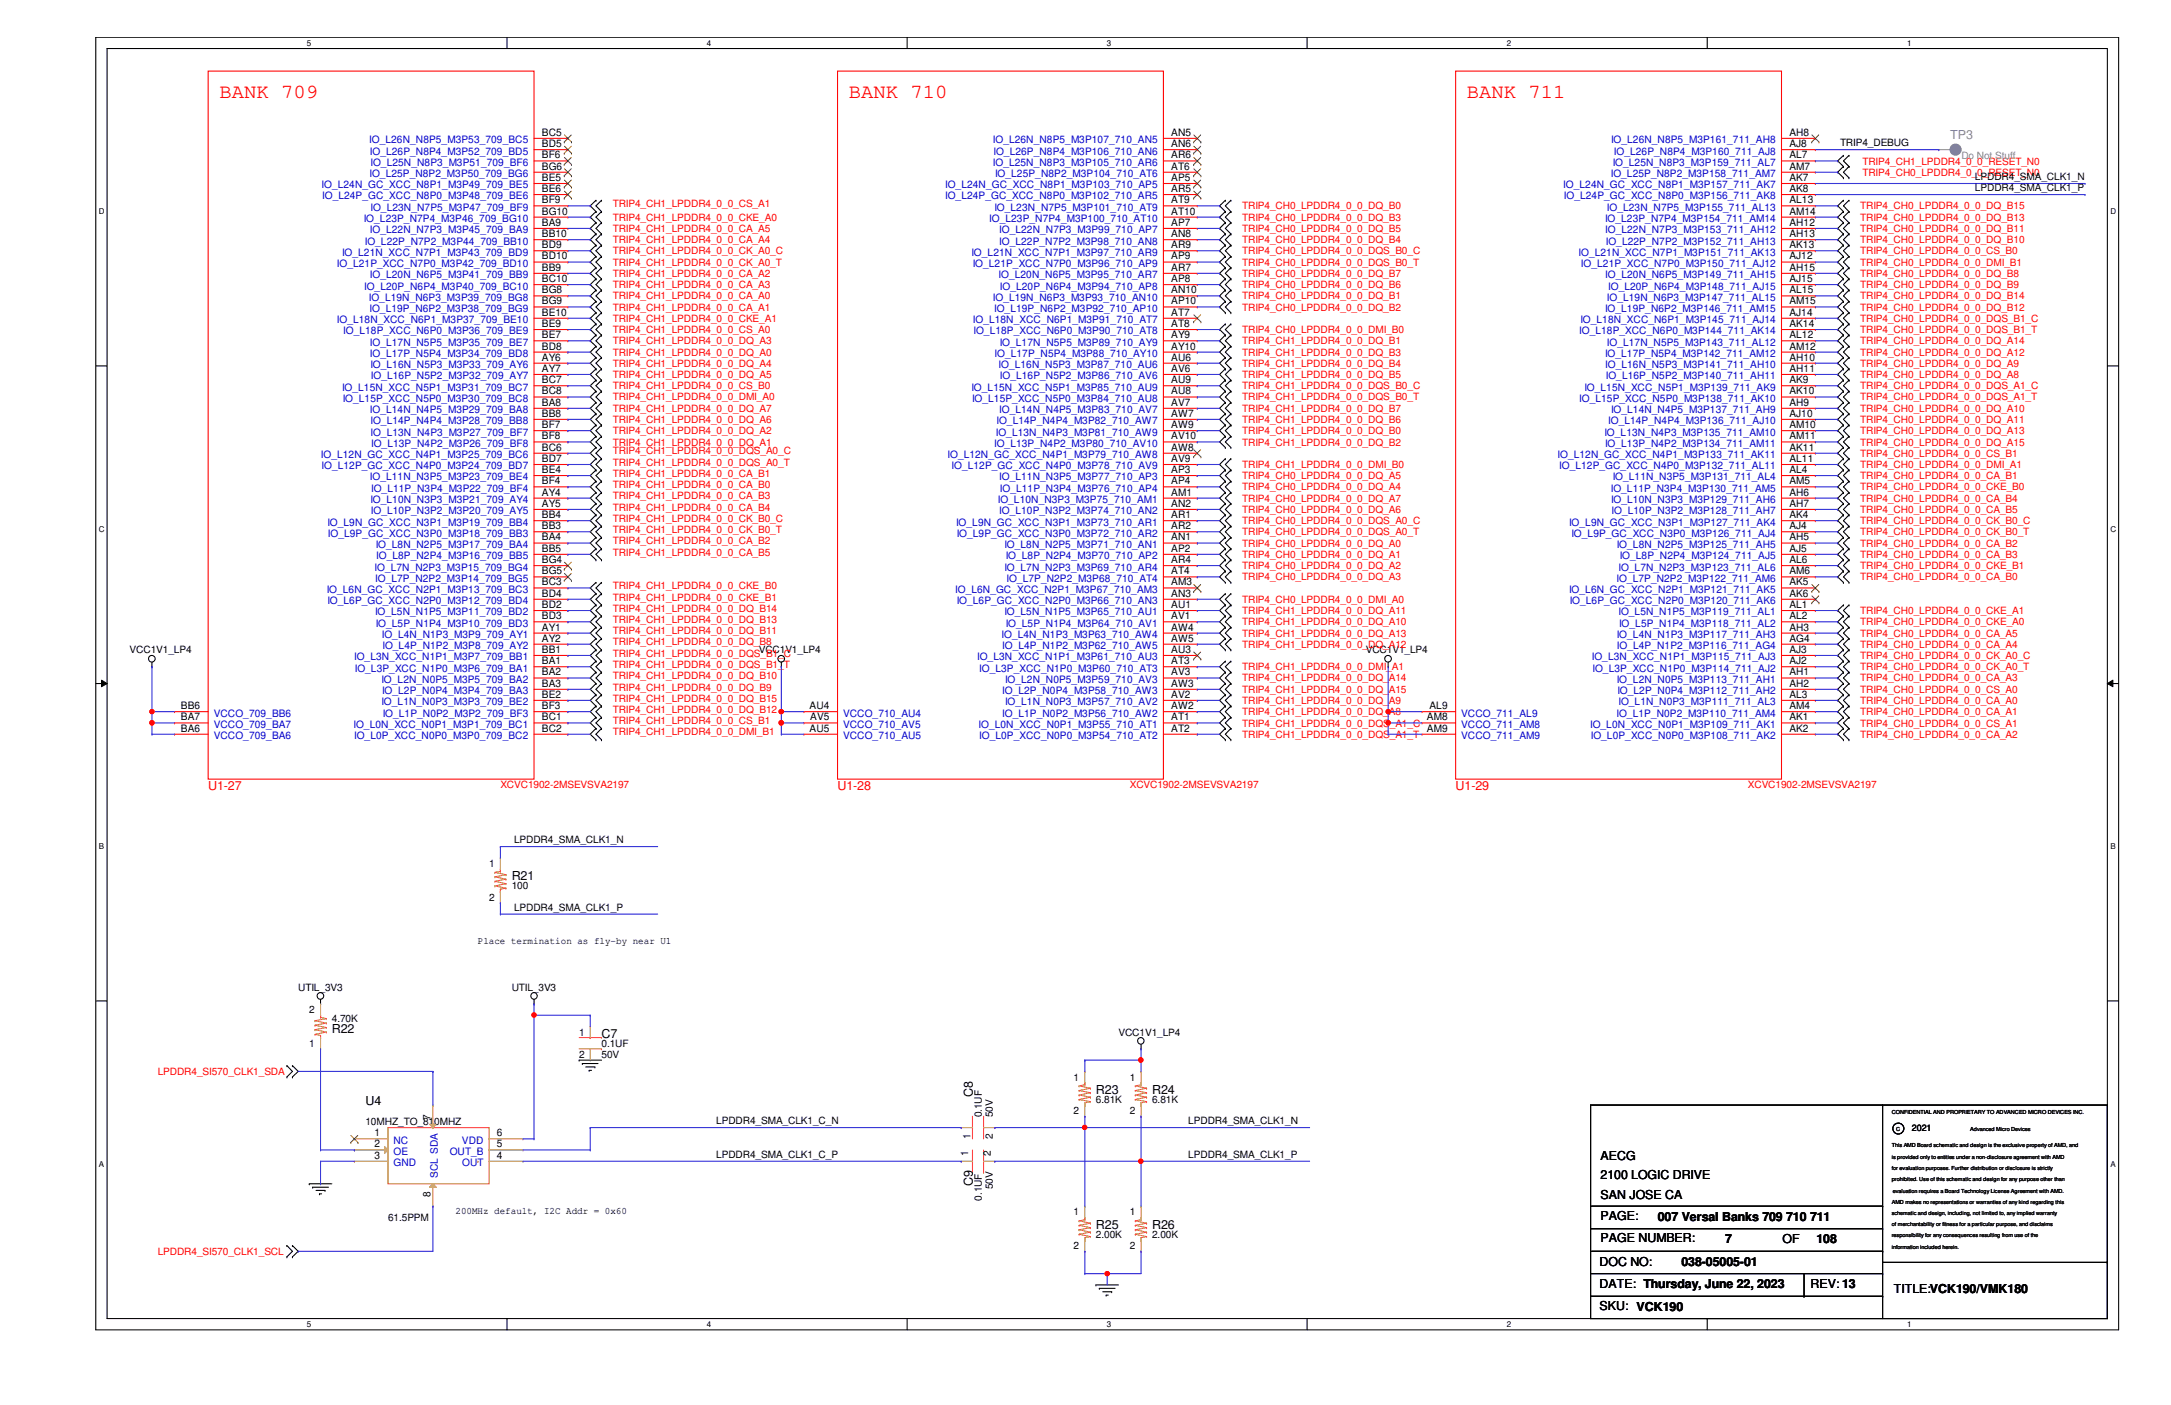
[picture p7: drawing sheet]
<svg xmlns="http://www.w3.org/2000/svg" width="432mm" height="279mm" viewBox="0 0 432 279" stroke-linecap="round" stroke-linejoin="round" font-family="sans-serif">
<defs><g id="words">
<g font-size="4" fill="#f00">
<text x="43.6" y="19.6">BANK 709</text>
<text x="168.8" y="19.6">BANK 710</text>
<text x="291.8" y="19.6">BANK 711</text>
</g>
<text font-size="2.5" fill="#878787" x="387.9" y="27.6">TP3</text>
<g font-size="2.5" fill="#f00">
<text x="41.4" y="157.2">U1-27</text>
<text x="166.6" y="157.2">U1-28</text>
<text x="289.5" y="157.2">U1-29</text>
</g>
<g font-size="2.5">
<text x="101.8" y="175">R21</text>
<text x="66" y="205.4">R22</text>
<text x="119.6" y="206.4">C7</text>
<text x="72.7" y="219.8">U4</text>
<text x="193.5" y="218.2" transform="rotate(-90 193.5 218.2)">C8</text>
<text x="218" y="217.6">R23</text>
<text x="229.2" y="217.6">R24</text>
<text x="318.3" y="230.7">AECG</text>
<text x="193.5" y="235.8" transform="rotate(-90 193.5 235.8)">C9</text>
<text x="318.3" y="234.5">2100 LOGIC DRIVE</text>
<text x="318.3" y="238.3">SAN JOSE CA</text>
<text x="218" y="244.3">R25</text>
<text x="229.2" y="244.3">R26</text>
<text x="318.3" y="242.6">PAGE:</text>
<text x="329.7" y="242.8">007 Versal Banks 709 710 711</text>
<text x="318.1" y="251.7">DOC NO:</text>
<text x="318.3" y="247.1">PAGE NUMBER:</text>
<text x="334.4" y="251.7">038-05005-01</text>
<text x="343.2" y="247.3">7</text>
<text x="354.5" y="247.3">OF</text>
<text x="361.3" y="247.3">108</text>
<text x="318.1" y="256.2">DATE: Thursday, June 22, 2023</text>
<text x="360.1" y="256.2">REV: 13</text>
<text x="376.7" y="257.1">TITLE:VCK190/VMK180</text>
<text x="318.1" y="260.4">SKU: VCK190</text>
</g>
<g font-size="2" fill="#00c">
<text x="73.4" y="28.5">IO_L26N_N8P5_M3P53_709_BC5</text>
<text x="197.5" y="28.5">IO_L26N_N8P5_M3P107_710_AN5</text>
<text x="320.4" y="28.5">IO_L26N_N8P5_M3P161_711_AH8</text>
<text x="73.5" y="35.2">IO_L25P_N8P2_M3P50_709_BG6</text>
<text x="73.6" y="30.7">IO_L26P_N8P4_M3P52_709_BD5</text>
<text x="73.7" y="33">IO_L25N_N8P3_M3P51_709_BF6</text>
<text x="197.5" y="33">IO_L25N_N8P3_M3P105_710_AR6</text>
<text x="197.6" y="30.7">IO_L26P_N8P4_M3P106_710_AN6</text>
<text x="197.9" y="35.2">IO_L25P_N8P2_M3P104_710_AT6</text>
<text x="320.4" y="35.2">IO_L25P_N8P2_M3P158_711_AM7</text>
<text x="320.8" y="33">IO_L25N_N8P3_M3P159_711_AL7</text>
<text x="321" y="30.7">IO_L26P_N8P4_M3P160_711_AJ8</text>
<text x="64" y="37.5">IO_L24N_GC_XCC_N8P1_M3P49_709_BE5</text>
<text x="64.1" y="39.7">IO_L24P_GC_XCC_N8P0_M3P48_709_BE6</text>
<text x="73.7" y="41.9">IO_L23N_N7P5_M3P47_709_BF9</text>
<text x="188" y="37.5">IO_L24N_GC_XCC_N8P1_M3P103_710_AP5</text>
<text x="188" y="39.7">IO_L24P_GC_XCC_N8P0_M3P102_710_AR5</text>
<text x="197.8" y="41.9">IO_L23N_N7P5_M3P101_710_AT9</text>
<text x="310.9" y="37.5">IO_L24N_GC_XCC_N8P1_M3P157_711_AK7</text>
<text x="311.1" y="39.7">IO_L24P_GC_XCC_N8P0_M3P156_711_AK8</text>
<text x="319.6" y="41.9">IO_L23N_N7P5_M3P155_711_AL13</text>
<text x="72.3" y="44.2">IO_L23P_N7P4_M3P46_709_BG10</text>
<text x="73.6" y="46.4">IO_L22N_N7P3_M3P45_709_BA9</text>
<text x="196.8" y="44.2">IO_L23P_N7P4_M3P100_710_AT10</text>
<text x="198.8" y="46.4">IO_L22N_N7P3_M3P99_710_AP7</text>
<text x="319.2" y="44.2">IO_L23P_N7P4_M3P154_711_AM14</text>
<text x="319.3" y="46.4">IO_L22N_N7P3_M3P153_711_AH12</text>
<text x="67" y="53.1">IO_L21P_XCC_N7P0_M3P42_709_BD10</text>
<text x="68" y="50.8">IO_L21N_XCC_N7P1_M3P43_709_BD9</text>
<text x="72.6" y="48.6">IO_L22P_N7P2_M3P44_709_BB10</text>
<text x="193.2" y="50.8">IO_L21N_XCC_N7P1_M3P97_710_AR9</text>
<text x="193.5" y="53.1">IO_L21P_XCC_N7P0_M3P96_710_AP9</text>
<text x="198.8" y="48.6">IO_L22P_N7P2_M3P98_710_AN8</text>
<text x="314" y="50.8">IO_L21N_XCC_N7P1_M3P151_711_AK13</text>
<text x="314.5" y="53.1">IO_L21P_XCC_N7P0_M3P150_711_AJ12</text>
<text x="319.4" y="48.6">IO_L22P_N7P2_M3P152_711_AH13</text>
<text x="72.4" y="57.6">IO_L20P_N6P4_M3P40_709_BC10</text>
<text x="73.4" y="59.8">IO_L19N_N6P3_M3P39_709_BG8</text>
<text x="73.6" y="55.3">IO_L20N_N6P5_M3P41_709_BB9</text>
<text x="197.5" y="59.8">IO_L19N_N6P3_M3P93_710_AN10</text>
<text x="198.6" y="55.3">IO_L20N_N6P5_M3P95_710_AR7</text>
<text x="198.9" y="57.6">IO_L20P_N6P4_M3P94_710_AP8</text>
<text x="319.3" y="55.3">IO_L20N_N6P5_M3P149_711_AH15</text>
<text x="319.6" y="59.8">IO_L19N_N6P3_M3P147_711_AL15</text>
<text x="319.9" y="57.6">IO_L20P_N6P4_M3P148_711_AJ15</text>
<text x="67" y="64.3">IO_L18N_XCC_N6P1_M3P37_709_BE10</text>
<text x="73.5" y="62">IO_L19P_N6P2_M3P38_709_BG9</text>
<text x="193.5" y="64.3">IO_L18N_XCC_N6P1_M3P91_710_AT7</text>
<text x="197.7" y="62">IO_L19P_N6P2_M3P92_710_AP10</text>
<text x="314.3" y="64.3">IO_L18N_XCC_N6P1_M3P145_711_AJ14</text>
<text x="319.2" y="62">IO_L19P_N6P2_M3P146_711_AM15</text>
<text x="68.3" y="66.5">IO_L18P_XCC_N6P0_M3P36_709_BE9</text>
<text x="73.6" y="68.7">IO_L17N_N5P5_M3P35_709_BE7</text>
<text x="73.6" y="71">IO_L17P_N5P4_M3P34_709_BD8</text>
<text x="193.6" y="66.5">IO_L18P_XCC_N6P0_M3P90_710_AT8</text>
<text x="197.8" y="71">IO_L17P_N5P4_M3P88_710_AY10</text>
<text x="198.8" y="68.7">IO_L17N_N5P5_M3P89_710_AY9</text>
<text x="314.1" y="66.5">IO_L18P_XCC_N6P0_M3P144_711_AK14</text>
<text x="319.2" y="71">IO_L17P_N5P4_M3P142_711_AM12</text>
<text x="319.6" y="68.7">IO_L17N_N5P5_M3P143_711_AL12</text>
<text x="68" y="77.7">IO_L15N_XCC_N5P1_M3P31_709_BC7</text>
<text x="73.7" y="73.2">IO_L16N_N5P3_M3P33_709_AY6</text>
<text x="73.8" y="75.4">IO_L16P_N5P2_M3P32_709_AY7</text>
<text x="193.2" y="77.7">IO_L15N_XCC_N5P1_M3P85_710_AU9</text>
<text x="198.6" y="73.2">IO_L16N_N5P3_M3P87_710_AU6</text>
<text x="198.9" y="75.4">IO_L16P_N5P2_M3P86_710_AV6</text>
<text x="315.1" y="77.7">IO_L15N_XCC_N5P1_M3P139_711_AK9</text>
<text x="319.3" y="73.2">IO_L16N_N5P3_M3P141_711_AH10</text>
<text x="319.4" y="75.4">IO_L16P_N5P2_M3P140_711_AH11</text>
<text x="68.2" y="79.9">IO_L15P_XCC_N5P0_M3P30_709_BC8</text>
<text x="73.6" y="82.2">IO_L14N_N4P5_M3P29_709_BA8</text>
<text x="193.3" y="79.9">IO_L15P_XCC_N5P0_M3P84_710_AU8</text>
<text x="198.8" y="82.2">IO_L14N_N4P5_M3P83_710_AV7</text>
<text x="314.1" y="79.9">IO_L15P_XCC_N5P0_M3P138_711_AK10</text>
<text x="320.4" y="82.2">IO_L14N_N4P5_M3P137_711_AH9</text>
<text x="73.7" y="84.4">IO_L14P_N4P4_M3P28_709_BB8</text>
<text x="73.7" y="86.6">IO_L13N_N4P3_M3P27_709_BF7</text>
<text x="73.8" y="88.9">IO_L13P_N4P2_M3P26_709_BF8</text>
<text x="197.7" y="88.9">IO_L13P_N4P2_M3P80_710_AV10</text>
<text x="198.1" y="86.6">IO_L13N_N4P3_M3P81_710_AW9</text>
<text x="198.2" y="84.4">IO_L14P_N4P4_M3P82_710_AW7</text>
<text x="319.1" y="86.6">IO_L13N_N4P3_M3P135_711_AM10</text>
<text x="319.2" y="88.9">IO_L13P_N4P2_M3P134_711_AM11</text>
<text x="319.9" y="84.4">IO_L14P_N4P4_M3P136_711_AJ10</text>
<text x="63.8" y="91.1">IO_L12N_GC_XCC_N4P1_M3P25_709_BC6</text>
<text x="64" y="93.3">IO_L12P_GC_XCC_N4P0_M3P24_709_BD7</text>
<text x="73.6" y="95.5">IO_L11N_N3P5_M3P23_709_BE4</text>
<text x="188.5" y="91.1">IO_L12N_GC_XCC_N4P1_M3P79_710_AW8</text>
<text x="189.3" y="93.3">IO_L12P_GC_XCC_N4P0_M3P78_710_AV9</text>
<text x="198.8" y="95.5">IO_L11N_N3P5_M3P77_710_AP3</text>
<text x="309.8" y="91.1">IO_L12N_GC_XCC_N4P1_M3P133_711_AK11</text>
<text x="310.1" y="93.3">IO_L12P_GC_XCC_N4P0_M3P132_711_AL11</text>
<text x="320.8" y="95.5">IO_L11N_N3P5_M3P131_711_AL4</text>
<text x="73.7" y="100">IO_L10N_N3P3_M3P21_709_AY4</text>
<text x="73.8" y="97.8">IO_L11P_N3P4_M3P22_709_BF4</text>
<text x="198.5" y="100">IO_L10N_N3P3_M3P75_710_AM1</text>
<text x="198.9" y="97.8">IO_L11P_N3P4_M3P76_710_AP4</text>
<text x="320.4" y="97.8">IO_L11P_N3P4_M3P130_711_AM5</text>
<text x="320.4" y="100">IO_L10N_N3P3_M3P129_711_AH6</text>
<text x="65.1" y="104.5">IO_L9N_GC_XCC_N3P1_M3P19_709_BB4</text>
<text x="65.2" y="106.7">IO_L9P_GC_XCC_N3P0_M3P18_709_BB3</text>
<text x="73.8" y="102.3">IO_L10P_N3P2_M3P20_709_AY5</text>
<text x="190.2" y="104.5">IO_L9N_GC_XCC_N3P1_M3P73_710_AR1</text>
<text x="190.3" y="106.7">IO_L9P_GC_XCC_N3P0_M3P72_710_AR2</text>
<text x="198.8" y="102.3">IO_L10P_N3P2_M3P74_710_AN2</text>
<text x="312.1" y="104.5">IO_L9N_GC_XCC_N3P1_M3P127_711_AK4</text>
<text x="312.5" y="106.7">IO_L9P_GC_XCC_N3P0_M3P126_711_AJ4</text>
<text x="320.5" y="102.3">IO_L10P_N3P2_M3P128_711_AH7</text>
<text x="74.5" y="113.5">IO_L7N_N2P3_M3P15_709_BG4</text>
<text x="74.7" y="109">IO_L8N_N2P5_M3P17_709_BA4</text>
<text x="74.8" y="111.2">IO_L8P_N2P4_M3P16_709_BB5</text>
<text x="199.8" y="109">IO_L8N_N2P5_M3P71_710_AN1</text>
<text x="199.8" y="113.5">IO_L7N_N2P3_M3P69_710_AR4</text>
<text x="200" y="111.2">IO_L8P_N2P4_M3P70_710_AP2</text>
<text x="321.6" y="109">IO_L8N_N2P5_M3P125_711_AH5</text>
<text x="321.9" y="113.5">IO_L7N_N2P3_M3P123_711_AL6</text>
<text x="322.2" y="111.2">IO_L8P_N2P4_M3P124_711_AJ5</text>
<text x="65" y="117.9">IO_L6N_GC_XCC_N2P1_M3P13_709_BC3</text>
<text x="74.6" y="115.7">IO_L7P_N2P2_M3P14_709_BG5</text>
<text x="190" y="117.9">IO_L6N_GC_XCC_N2P1_M3P67_710_AM3</text>
<text x="200.2" y="115.7">IO_L7P_N2P2_M3P68_710_AT4</text>
<text x="312.1" y="117.9">IO_L6N_GC_XCC_N2P1_M3P121_711_AK5</text>
<text x="321.5" y="115.7">IO_L7P_N2P2_M3P122_711_AM6</text>
<text x="65.1" y="120.1">IO_L6P_GC_XCC_N2P0_M3P12_709_BD4</text>
<text x="74.6" y="122.4">IO_L5N_N1P5_M3P11_709_BD2</text>
<text x="74.7" y="124.6">IO_L5P_N1P4_M3P10_709_BD3</text>
<text x="190.3" y="120.1">IO_L6P_GC_XCC_N2P0_M3P66_710_AN3</text>
<text x="199.8" y="122.4">IO_L5N_N1P5_M3P65_710_AU1</text>
<text x="200" y="124.6">IO_L5P_N1P4_M3P64_710_AV1</text>
<text x="312.2" y="120.1">IO_L6P_GC_XCC_N2P0_M3P120_711_AK6</text>
<text x="321.9" y="122.4">IO_L5N_N1P5_M3P119_711_AL1</text>
<text x="322" y="124.6">IO_L5P_N1P4_M3P118_711_AL2</text>
<text x="70.4" y="131.3">IO_L3N_XCC_N1P1_M3P7_709_BB1</text>
<text x="75.9" y="126.9">IO_L4N_N1P3_M3P9_709_AY1</text>
<text x="76.1" y="129.1">IO_L4P_N1P2_M3P8_709_AY2</text>
<text x="194.4" y="131.3">IO_L3N_XCC_N1P1_M3P61_710_AU3</text>
<text x="199.2" y="126.9">IO_L4N_N1P3_M3P63_710_AW4</text>
<text x="199.3" y="129.1">IO_L4P_N1P2_M3P62_710_AW5</text>
<text x="316.6" y="131.3">IO_L3N_XCC_N1P1_M3P115_711_AJ3</text>
<text x="321.6" y="126.9">IO_L4N_N1P3_M3P117_711_AH3</text>
<text x="321.6" y="129.1">IO_L4P_N1P2_M3P116_711_AG4</text>
<text x="70.6" y="133.6">IO_L3P_XCC_N1P0_M3P6_709_BA1</text>
<text x="75.9" y="135.8">IO_L2N_N0P5_M3P5_709_BA2</text>
<text x="194.8" y="133.6">IO_L3P_XCC_N1P0_M3P60_710_AT3</text>
<text x="199.9" y="135.8">IO_L2N_N0P5_M3P59_710_AV3</text>
<text x="316.7" y="133.6">IO_L3P_XCC_N1P0_M3P114_711_AJ2</text>
<text x="321.6" y="135.8">IO_L2N_N0P5_M3P113_711_AH1</text>
<text x="42.5" y="142.5">VCCO_709_BB6</text>
<text x="75.9" y="140.2">IO_L1N_N0P3_M3P3_709_BE2</text>
<text x="76" y="138">IO_L2P_N0P4_M3P4_709_BA3</text>
<text x="76.1" y="142.5">IO_L1P_N0P2_M3P2_709_BF3</text>
<text x="167.7" y="142.5">VCCO_710_AU4</text>
<text x="199.3" y="138">IO_L2P_N0P4_M3P58_710_AW3</text>
<text x="199.3" y="142.5">IO_L1P_N0P2_M3P56_710_AW2</text>
<text x="199.9" y="140.2">IO_L1N_N0P3_M3P57_710_AV2</text>
<text x="290.6" y="142.5">VCCO_711_AL9</text>
<text x="321.5" y="142.5">IO_L1P_N0P2_M3P110_711_AM4</text>
<text x="321.7" y="138">IO_L2P_N0P4_M3P112_711_AH2</text>
<text x="321.9" y="140.2">IO_L1N_N0P3_M3P111_711_AL3</text>
<text x="42.5" y="144.7">VCCO_709_BA7</text>
<text x="42.5" y="147">VCCO_709_BA6</text>
<text x="70.3" y="144.7">IO_L0N_XCC_N0P1_M3P1_709_BC1</text>
<text x="70.4" y="147">IO_L0P_XCC_N0P0_M3P0_709_BC2</text>
<text x="167.7" y="144.7">VCCO_710_AV5</text>
<text x="167.7" y="147">VCCO_710_AU5</text>
<text x="194.6" y="144.7">IO_L0N_XCC_N0P1_M3P55_710_AT1</text>
<text x="194.8" y="147">IO_L0P_XCC_N0P0_M3P54_710_AT2</text>
<text x="290.6" y="144.7">VCCO_711_AM8</text>
<text x="290.6" y="147">VCCO_711_AM9</text>
<text x="316.3" y="144.7">IO_L0N_XCC_N0P1_M3P109_711_AK1</text>
<text x="316.4" y="147">IO_L0P_XCC_N0P0_M3P108_711_AK2</text>
<text x="78.3" y="227.5">NC</text>
<text x="91.9" y="227.5">VDD</text>
<text x="78.3" y="229.7">OE</text>
<text x="78.3" y="231.9">GND</text>
<text x="89.5" y="229.7">OUT_B</text>
<text x="91.9" y="231.9">OUT</text>
<text x="87.1" y="234.3" transform="rotate(-90 87.1 234.3)">SCL SDA</text>
</g>
<g font-size="2">
<text x="107.8" y="27">BC5</text>
<text x="107.8" y="29.3">BD5</text>
<text x="233" y="27">AN5</text>
<text x="233" y="29.3">AN6</text>
<text x="355.9" y="27">AH8</text>
<text x="355.9" y="29.3">AJ8</text>
<text x="366" y="29.1">TRIP4_DEBUG</text>
<text x="107.8" y="31.5">BF6</text>
<text x="107.8" y="33.7">BG6</text>
<text x="107.8" y="36">BE5</text>
<text x="233" y="31.5">AR6</text>
<text x="233" y="33.7">AT6</text>
<text x="233" y="36">AP5</text>
<text x="355.9" y="31.5">AL7</text>
<text x="355.9" y="33.7">AM7</text>
<text x="355.9" y="36">AK7</text>
<text x="392.8" y="35.8">LPDDR4_SMA_CLK1_N</text>
<text x="107.8" y="38.2">BE6</text>
<text x="107.8" y="40.4">BF9</text>
<text x="233" y="38.2">AR5</text>
<text x="233" y="40.4">AT9</text>
<text x="355.9" y="38.2">AK8</text>
<text x="355.9" y="40.4">AL13</text>
<text x="392.8" y="38">LPDDR4_SMA_CLK1_P</text>
<text x="107.8" y="42.7">BG10</text>
<text x="107.8" y="44.9">BA9</text>
<text x="107.8" y="47.2">BB10</text>
<text x="233" y="42.7">AT10</text>
<text x="233" y="44.9">AP7</text>
<text x="233" y="47.2">AN8</text>
<text x="355.9" y="42.7">AM14</text>
<text x="355.9" y="44.9">AH12</text>
<text x="355.9" y="47.2">AH13</text>
<text x="107.8" y="49.4">BD9</text>
<text x="107.8" y="51.6">BD10</text>
<text x="107.8" y="53.8">BB9</text>
<text x="233" y="49.4">AR9</text>
<text x="233" y="51.6">AP9</text>
<text x="233" y="53.8">AR7</text>
<text x="355.9" y="49.4">AK13</text>
<text x="355.9" y="51.6">AJ12</text>
<text x="355.9" y="53.8">AH15</text>
<text x="107.8" y="56.1">BC10</text>
<text x="107.8" y="58.3">BG8</text>
<text x="233" y="56.1">AP8</text>
<text x="233" y="58.3">AN10</text>
<text x="355.9" y="56.1">AJ15</text>
<text x="355.9" y="58.3">AL15</text>
<text x="107.8" y="60.5">BG9</text>
<text x="107.8" y="62.8">BE10</text>
<text x="107.8" y="65">BE9</text>
<text x="233" y="60.5">AP10</text>
<text x="233" y="62.8">AT7</text>
<text x="233" y="65">AT8</text>
<text x="355.9" y="60.5">AM15</text>
<text x="355.9" y="62.8">AJ14</text>
<text x="355.9" y="65">AK14</text>
<text x="107.8" y="67.3">BE7</text>
<text x="107.8" y="69.5">BD8</text>
<text x="107.8" y="71.7">AY6</text>
<text x="233" y="67.3">AY9</text>
<text x="233" y="69.5">AY10</text>
<text x="233" y="71.7">AU6</text>
<text x="355.9" y="67.3">AL12</text>
<text x="355.9" y="69.5">AM12</text>
<text x="355.9" y="71.7">AH10</text>
<text x="107.8" y="74">AY7</text>
<text x="107.8" y="76.2">BC7</text>
<text x="233" y="74">AV6</text>
<text x="233" y="76.2">AU9</text>
<text x="355.9" y="74">AH11</text>
<text x="355.9" y="76.2">AK9</text>
<text x="107.8" y="78.4">BC8</text>
<text x="107.8" y="80.7">BA8</text>
<text x="107.8" y="82.9">BB8</text>
<text x="233" y="78.4">AU8</text>
<text x="233" y="80.7">AV7</text>
<text x="233" y="82.9">AW7</text>
<text x="355.9" y="78.4">AK10</text>
<text x="355.9" y="80.7">AH9</text>
<text x="355.9" y="82.9">AJ10</text>
<text x="107.8" y="85.1">BF7</text>
<text x="107.8" y="87.4">BF8</text>
<text x="107.8" y="89.6">BC6</text>
<text x="233" y="85.1">AW9</text>
<text x="233" y="87.4">AV10</text>
<text x="233" y="89.6">AW8</text>
<text x="355.9" y="85.1">AM10</text>
<text x="355.9" y="87.4">AM11</text>
<text x="355.9" y="89.6">AK11</text>
<text x="107.8" y="91.9">BD7</text>
<text x="107.8" y="94.1">BE4</text>
<text x="233" y="91.9">AV9</text>
<text x="233" y="94.1">AP3</text>
<text x="355.9" y="91.9">AL11</text>
<text x="355.9" y="94.1">AL4</text>
<text x="107.8" y="96.3">BF4</text>
<text x="107.8" y="98.6">AY4</text>
<text x="107.8" y="100.8">AY5</text>
<text x="233" y="96.3">AP4</text>
<text x="233" y="98.6">AM1</text>
<text x="233" y="100.8">AN2</text>
<text x="355.9" y="96.3">AM5</text>
<text x="355.9" y="98.6">AH6</text>
<text x="355.9" y="100.8">AH7</text>
<text x="107.8" y="103">BB4</text>
<text x="107.8" y="105.2">BB3</text>
<text x="107.8" y="107.5">BA4</text>
<text x="233" y="103">AR1</text>
<text x="233" y="105.2">AR2</text>
<text x="233" y="107.5">AN1</text>
<text x="355.9" y="103">AK4</text>
<text x="355.9" y="105.2">AJ4</text>
<text x="355.9" y="107.5">AH5</text>
<text x="107.8" y="109.7">BB5</text>
<text x="107.8" y="112">BG4</text>
<text x="233" y="109.7">AP2</text>
<text x="233" y="112">AR4</text>
<text x="355.9" y="109.7">AJ5</text>
<text x="355.9" y="112">AL6</text>
<text x="107.8" y="114.2">BG5</text>
<text x="107.8" y="116.4">BC3</text>
<text x="107.8" y="118.7">BD4</text>
<text x="233" y="114.2">AT4</text>
<text x="233" y="116.4">AM3</text>
<text x="233" y="118.7">AN3</text>
<text x="355.9" y="114.2">AM6</text>
<text x="355.9" y="116.4">AK5</text>
<text x="355.9" y="118.7">AK6</text>
<text x="107.8" y="120.9">BD2</text>
<text x="107.8" y="123.1">BD3</text>
<text x="107.8" y="125.4">AY1</text>
<text x="233" y="120.9">AU1</text>
<text x="233" y="123.1">AV1</text>
<text x="233" y="125.4">AW4</text>
<text x="355.9" y="120.9">AL1</text>
<text x="355.9" y="123.1">AL2</text>
<text x="355.9" y="125.4">AH3</text>
<text x="25.8" y="129.9">VCC1V1_LP4</text>
<text x="107.8" y="127.6">AY2</text>
<text x="107.8" y="129.8">BB1</text>
<text x="150.9" y="129.9">VCC1V1_LP4</text>
<text x="233" y="127.6">AW5</text>
<text x="233" y="129.8">AU3</text>
<text x="271.7" y="129.9">VCC1V1_LP4</text>
<text x="355.9" y="127.6">AG4</text>
<text x="355.9" y="129.8">AJ3</text>
<text x="107.8" y="132.1">BA1</text>
<text x="107.8" y="134.3">BA2</text>
<text x="107.8" y="136.6">BA3</text>
<text x="233" y="132.1">AT3</text>
<text x="233" y="134.3">AV3</text>
<text x="233" y="136.6">AW3</text>
<text x="355.9" y="132.1">AJ2</text>
<text x="355.9" y="134.3">AH1</text>
<text x="355.9" y="136.6">AH2</text>
<text x="36" y="141">BB6</text>
<text x="36" y="143.3">BA7</text>
<text x="107.8" y="138.8">BE2</text>
<text x="107.8" y="141">BF3</text>
<text x="107.8" y="143.3">BC1</text>
<text x="161" y="141">AU4</text>
<text x="161.2" y="143.3">AV5</text>
<text x="233" y="138.8">AV2</text>
<text x="233" y="141">AW2</text>
<text x="233" y="143.3">AT1</text>
<text x="283.8" y="143.3">AM8</text>
<text x="284.3" y="141">AL9</text>
<text x="355.9" y="138.8">AL3</text>
<text x="355.9" y="141">AM4</text>
<text x="355.9" y="143.3">AK1</text>
<text x="36" y="145.5">BA6</text>
<text x="107.8" y="145.5">BC2</text>
<text x="161" y="145.5">AU5</text>
<text x="233" y="145.5">AT2</text>
<text x="283.8" y="145.5">AM9</text>
<text x="355.9" y="145.5">AK2</text>
<text x="102.2" y="167.7">LPDDR4_SMA_CLK1_N</text>
<text x="97.3" y="172.4">1</text>
<text x="97.3" y="179.1">2</text>
<text x="101.8" y="176.9">100</text>
<text x="102.2" y="181.1">LPDDR4_SMA_CLK1_P</text>
<text x="95" y="187.8">Place termination as fly-by near U1</text>
<text x="59.3" y="197">UTIL_3V3</text>
<text x="101.8" y="197">UTIL_3V3</text>
<text x="61.5" y="201.5">2</text>
<text x="66" y="203.2">4.70K</text>
<text x="61.5" y="208.2">1</text>
<text x="115.2" y="206">1</text>
<text x="119.6" y="208.2">0.1UF</text>
<text x="222.5" y="206">VCC1V1_LP4</text>
<text x="115.2" y="210.4">2</text>
<text x="119.6" y="210.4">50V</text>
<text x="213.5" y="214.9">1</text>
<text x="224.7" y="214.9">1</text>
<text x="213.5" y="221.6">2</text>
<text x="218" y="219.3">6.81K</text>
<text x="224.7" y="221.6">2</text>
<text x="229.2" y="219.3">6.81K</text>
<text x="72.7" y="223.8">10MHZ_TO_810MHZ</text>
<text x="74.5" y="226">1</text>
<text x="85.6" y="222.7" transform="rotate(-90 85.6 222.7)">7</text>
<text x="98.8" y="226">6</text>
<text x="142.5" y="223.6">LPDDR4_SMA_CLK1_C_N</text>
<text x="193" y="226.5" transform="rotate(-90 193 226.5)">1</text>
<text x="195.3" y="222.2" transform="rotate(-90 195.3 222.2)">0.1UF</text>
<text x="197.5" y="222.2" transform="rotate(-90 197.5 222.2)">50V</text>
<text x="197.5" y="226.5" transform="rotate(-90 197.5 226.5)">2</text>
<text x="236.3" y="223.6">LPDDR4_SMA_CLK1_N</text>
<text x="74.5" y="228.2">2</text>
<text x="74.5" y="230.4">3</text>
<text x="98.8" y="230.4">4</text>
<text x="98.8" y="228.2">5</text>
<text x="142.5" y="230.3">LPDDR4_SMA_CLK1_C_P</text>
<text x="192.6" y="229.8" transform="rotate(-90 192.6 229.8)">1</text>
<text x="197.1" y="229.8" transform="rotate(-90 197.1 229.8)">2</text>
<text x="236.3" y="230.3">LPDDR4_SMA_CLK1_P</text>
<text x="85.6" y="238.1" transform="rotate(-90 85.6 238.1)">8</text>
<text x="195.3" y="238.8" transform="rotate(-90 195.3 238.8)">0.1UF</text>
<text x="197.5" y="236.5" transform="rotate(-90 197.5 236.5)">50V</text>
<text x="77.2" y="242.8">61.5PPM</text>
<text x="90.6" y="241.4">200MHz default, I2C Addr = 0x60</text>
<text x="213.5" y="241.7">1</text>
<text x="224.7" y="241.7">1</text>
<text x="213.5" y="248.4">2</text>
<text x="218" y="246.2">2.00K</text>
<text x="224.7" y="248.4">2</text>
<text x="229.2" y="246.2">2.00K</text>
</g>
<g font-size="2" fill="#f00">
<text x="370.4" y="32.7">TRIP4_CH1_LPDDR4_0_0_RESET_N0</text>
<text x="370.4" y="34.9">TRIP4_CH0_LPDDR4_0_0_RESET_N0</text>
<text x="121.9" y="41.2">TRIP4_CH1_LPDDR4_0_0_CS_A1</text>
<text x="247.1" y="41.7">TRIP4_CH0_LPDDR4_0_0_DQ_B0</text>
<text x="370" y="41.7">TRIP4_CH0_LPDDR4_0_0_DQ_B15</text>
<text x="121.9" y="43.9">TRIP4_CH1_LPDDR4_0_0_CKE_A0</text>
<text x="121.9" y="46.1">TRIP4_CH1_LPDDR4_0_0_CA_A5</text>
<text x="247.1" y="46.1">TRIP4_CH0_LPDDR4_0_0_DQ_B5</text>
<text x="247.1" y="43.9">TRIP4_CH0_LPDDR4_0_0_DQ_B3</text>
<text x="370" y="43.9">TRIP4_CH0_LPDDR4_0_0_DQ_B13</text>
<text x="370" y="46.1">TRIP4_CH0_LPDDR4_0_0_DQ_B11</text>
<text x="121.9" y="48.3">TRIP4_CH1_LPDDR4_0_0_CA_A4</text>
<text x="121.9" y="50.6">TRIP4_CH1_LPDDR4_0_0_CK_A0_C</text>
<text x="121.9" y="52.8">TRIP4_CH1_LPDDR4_0_0_CK_A0_T</text>
<text x="247.1" y="50.6">TRIP4_CH0_LPDDR4_0_0_DQS_B0_C</text>
<text x="247.1" y="52.8">TRIP4_CH0_LPDDR4_0_0_DQS_B0_T</text>
<text x="247.1" y="48.3">TRIP4_CH0_LPDDR4_0_0_DQ_B4</text>
<text x="370" y="48.3">TRIP4_CH0_LPDDR4_0_0_DQ_B10</text>
<text x="370" y="50.6">TRIP4_CH0_LPDDR4_0_0_CS_B0</text>
<text x="370" y="52.8">TRIP4_CH0_LPDDR4_0_0_DMI_B1</text>
<text x="121.9" y="55.1">TRIP4_CH1_LPDDR4_0_0_CA_A2</text>
<text x="121.9" y="57.3">TRIP4_CH1_LPDDR4_0_0_CA_A3</text>
<text x="121.9" y="59.5">TRIP4_CH1_LPDDR4_0_0_CA_A0</text>
<text x="247.1" y="59.5">TRIP4_CH0_LPDDR4_0_0_DQ_B1</text>
<text x="247.1" y="57.3">TRIP4_CH0_LPDDR4_0_0_DQ_B6</text>
<text x="247.1" y="55.1">TRIP4_CH0_LPDDR4_0_0_DQ_B7</text>
<text x="370" y="55.1">TRIP4_CH0_LPDDR4_0_0_DQ_B8</text>
<text x="370" y="57.3">TRIP4_CH0_LPDDR4_0_0_DQ_B9</text>
<text x="370" y="59.5">TRIP4_CH0_LPDDR4_0_0_DQ_B14</text>
<text x="121.9" y="61.8">TRIP4_CH1_LPDDR4_0_0_CA_A1</text>
<text x="121.9" y="64">TRIP4_CH1_LPDDR4_0_0_CKE_A1</text>
<text x="247.1" y="61.8">TRIP4_CH0_LPDDR4_0_0_DQ_B2</text>
<text x="370" y="61.8">TRIP4_CH0_LPDDR4_0_0_DQ_B12</text>
<text x="370" y="64">TRIP4_CH0_LPDDR4_0_0_DQS_B1_C</text>
<text x="121.9" y="68.5">TRIP4_CH1_LPDDR4_0_0_DQ_A3</text>
<text x="121.9" y="70.7">TRIP4_CH1_LPDDR4_0_0_DQ_A0</text>
<text x="121.9" y="66.3">TRIP4_CH1_LPDDR4_0_0_CS_A0</text>
<text x="247.1" y="68.5">TRIP4_CH1_LPDDR4_0_0_DQ_B1</text>
<text x="247.1" y="70.7">TRIP4_CH1_LPDDR4_0_0_DQ_B3</text>
<text x="247.1" y="66.3">TRIP4_CH0_LPDDR4_0_0_DMI_B0</text>
<text x="370" y="68.5">TRIP4_CH0_LPDDR4_0_0_DQ_A14</text>
<text x="370" y="70.7">TRIP4_CH0_LPDDR4_0_0_DQ_A12</text>
<text x="370" y="66.3">TRIP4_CH0_LPDDR4_0_0_DQS_B1_T</text>
<text x="121.9" y="72.9">TRIP4_CH1_LPDDR4_0_0_DQ_A4</text>
<text x="121.9" y="75.2">TRIP4_CH1_LPDDR4_0_0_DQ_A5</text>
<text x="121.9" y="77.4">TRIP4_CH1_LPDDR4_0_0_CS_B0</text>
<text x="247.1" y="72.9">TRIP4_CH1_LPDDR4_0_0_DQ_B4</text>
<text x="247.1" y="75.2">TRIP4_CH1_LPDDR4_0_0_DQ_B5</text>
<text x="247.1" y="77.4">TRIP4_CH1_LPDDR4_0_0_DQS_B0_C</text>
<text x="370" y="72.9">TRIP4_CH0_LPDDR4_0_0_DQ_A9</text>
<text x="370" y="75.2">TRIP4_CH0_LPDDR4_0_0_DQ_A8</text>
<text x="370" y="77.4">TRIP4_CH0_LPDDR4_0_0_DQS_A1_C</text>
<text x="121.9" y="81.9">TRIP4_CH1_LPDDR4_0_0_DQ_A7</text>
<text x="121.9" y="79.6">TRIP4_CH1_LPDDR4_0_0_DMI_A0</text>
<text x="247.1" y="81.9">TRIP4_CH1_LPDDR4_0_0_DQ_B7</text>
<text x="247.1" y="79.6">TRIP4_CH1_LPDDR4_0_0_DQS_B0_T</text>
<text x="370" y="81.9">TRIP4_CH0_LPDDR4_0_0_DQ_A10</text>
<text x="370" y="79.6">TRIP4_CH0_LPDDR4_0_0_DQS_A1_T</text>
<text x="121.9" y="84.1">TRIP4_CH1_LPDDR4_0_0_DQ_A6</text>
<text x="121.9" y="86.4">TRIP4_CH1_LPDDR4_0_0_DQ_A2</text>
<text x="121.9" y="88.6">TRIP4_CH1_LPDDR4_0_0_DQ_A1</text>
<text x="247.1" y="84.1">TRIP4_CH1_LPDDR4_0_0_DQ_B6</text>
<text x="247.1" y="86.4">TRIP4_CH1_LPDDR4_0_0_DQ_B0</text>
<text x="247.1" y="88.6">TRIP4_CH1_LPDDR4_0_0_DQ_B2</text>
<text x="370" y="84.1">TRIP4_CH0_LPDDR4_0_0_DQ_A11</text>
<text x="370" y="86.4">TRIP4_CH0_LPDDR4_0_0_DQ_A13</text>
<text x="370" y="88.6">TRIP4_CH0_LPDDR4_0_0_DQ_A15</text>
<text x="121.9" y="94.8">TRIP4_CH1_LPDDR4_0_0_CA_B1</text>
<text x="121.9" y="90.4">TRIP4_CH1_LPDDR4_0_0_DQS_A0_C</text>
<text x="121.9" y="92.6">TRIP4_CH1_LPDDR4_0_0_DQS_A0_T</text>
<text x="247.1" y="95.3">TRIP4_CH0_LPDDR4_0_0_DQ_A5</text>
<text x="247.1" y="93">TRIP4_CH1_LPDDR4_0_0_DMI_B0</text>
<text x="370" y="95.3">TRIP4_CH0_LPDDR4_0_0_CA_B1</text>
<text x="370" y="90.8">TRIP4_CH0_LPDDR4_0_0_CS_B1</text>
<text x="370" y="93">TRIP4_CH0_LPDDR4_0_0_DMI_A1</text>
<text x="121.9" y="97.1">TRIP4_CH1_LPDDR4_0_0_CA_B0</text>
<text x="121.9" y="99.3">TRIP4_CH1_LPDDR4_0_0_CA_B3</text>
<text x="121.9" y="101.6">TRIP4_CH1_LPDDR4_0_0_CA_B4</text>
<text x="247.1" y="97.5">TRIP4_CH0_LPDDR4_0_0_DQ_A4</text>
<text x="247.1" y="99.8">TRIP4_CH0_LPDDR4_0_0_DQ_A7</text>
<text x="247.1" y="102">TRIP4_CH0_LPDDR4_0_0_DQ_A6</text>
<text x="370" y="97.5">TRIP4_CH0_LPDDR4_0_0_CKE_B0</text>
<text x="370" y="99.8">TRIP4_CH0_LPDDR4_0_0_CA_B4</text>
<text x="370" y="102">TRIP4_CH0_LPDDR4_0_0_CA_B5</text>
<text x="121.9" y="103.8">TRIP4_CH1_LPDDR4_0_0_CK_B0_C</text>
<text x="121.9" y="106">TRIP4_CH1_LPDDR4_0_0_CK_B0_T</text>
<text x="247.1" y="104.2">TRIP4_CH0_LPDDR4_0_0_DQS_A0_C</text>
<text x="247.1" y="106.5">TRIP4_CH0_LPDDR4_0_0_DQS_A0_T</text>
<text x="370" y="104.2">TRIP4_CH0_LPDDR4_0_0_CK_B0_C</text>
<text x="370" y="106.5">TRIP4_CH0_LPDDR4_0_0_CK_B0_T</text>
<text x="121.9" y="108.2">TRIP4_CH1_LPDDR4_0_0_CA_B2</text>
<text x="121.9" y="110.5">TRIP4_CH1_LPDDR4_0_0_CA_B5</text>
<text x="247.1" y="113.2">TRIP4_CH0_LPDDR4_0_0_DQ_A2</text>
<text x="247.1" y="111">TRIP4_CH0_LPDDR4_0_0_DQ_A1</text>
<text x="247.1" y="108.7">TRIP4_CH0_LPDDR4_0_0_DQ_A0</text>
<text x="370" y="108.7">TRIP4_CH0_LPDDR4_0_0_CA_B2</text>
<text x="370" y="111">TRIP4_CH0_LPDDR4_0_0_CA_B3</text>
<text x="370" y="113.2">TRIP4_CH0_LPDDR4_0_0_CKE_B1</text>
<text x="121.9" y="117.2">TRIP4_CH1_LPDDR4_0_0_CKE_B0</text>
<text x="121.9" y="119.4">TRIP4_CH1_LPDDR4_0_0_CKE_B1</text>
<text x="247.1" y="115.4">TRIP4_CH0_LPDDR4_0_0_DQ_A3</text>
<text x="247.1" y="119.9">TRIP4_CH0_LPDDR4_0_0_DMI_A0</text>
<text x="370" y="115.4">TRIP4_CH0_LPDDR4_0_0_CA_B0</text>
<text x="121.9" y="121.7">TRIP4_CH1_LPDDR4_0_0_DQ_B14</text>
<text x="121.9" y="123.9">TRIP4_CH1_LPDDR4_0_0_DQ_B13</text>
<text x="247.1" y="122.1">TRIP4_CH1_LPDDR4_0_0_DQ_A11</text>
<text x="247.1" y="124.3">TRIP4_CH1_LPDDR4_0_0_DQ_A10</text>
<text x="370" y="122.1">TRIP4_CH0_LPDDR4_0_0_CKE_A1</text>
<text x="370" y="124.3">TRIP4_CH0_LPDDR4_0_0_CKE_A0</text>
<text x="121.9" y="126.2">TRIP4_CH1_LPDDR4_0_0_DQ_B11</text>
<text x="121.9" y="128.4">TRIP4_CH1_LPDDR4_0_0_DQ_B8</text>
<text x="121.9" y="130.6">TRIP4_CH1_LPDDR4_0_0_DQS_B1_C</text>
<text x="247.1" y="126.6">TRIP4_CH1_LPDDR4_0_0_DQ_A13</text>
<text x="247.1" y="128.8">TRIP4_CH1_LPDDR4_0_0_DQ_A12</text>
<text x="370" y="126.6">TRIP4_CH0_LPDDR4_0_0_CA_A5</text>
<text x="370" y="128.8">TRIP4_CH0_LPDDR4_0_0_CA_A4</text>
<text x="370" y="131.1">TRIP4_CH0_LPDDR4_0_0_CK_A0_C</text>
<text x="121.9" y="135.1">TRIP4_CH1_LPDDR4_0_0_DQ_B10</text>
<text x="121.9" y="137.3">TRIP4_CH1_LPDDR4_0_0_DQ_B9</text>
<text x="121.9" y="132.8">TRIP4_CH1_LPDDR4_0_0_DQS_B1_T</text>
<text x="247.1" y="133.3">TRIP4_CH1_LPDDR4_0_0_DMI_A1</text>
<text x="247.1" y="135.5">TRIP4_CH1_LPDDR4_0_0_DQ_A14</text>
<text x="247.1" y="137.8">TRIP4_CH1_LPDDR4_0_0_DQ_A15</text>
<text x="370" y="135.5">TRIP4_CH0_LPDDR4_0_0_CA_A3</text>
<text x="370" y="137.8">TRIP4_CH0_LPDDR4_0_0_CS_A0</text>
<text x="370" y="133.3">TRIP4_CH0_LPDDR4_0_0_CK_A0_T</text>
<text x="121.9" y="139.5">TRIP4_CH1_LPDDR4_0_0_DQ_B15</text>
<text x="121.9" y="141.8">TRIP4_CH1_LPDDR4_0_0_DQ_B12</text>
<text x="247.1" y="140">TRIP4_CH1_LPDDR4_0_0_DQ_A9</text>
<text x="247.1" y="142.2">TRIP4_CH1_LPDDR4_0_0_DQ_A8</text>
<text x="370" y="140">TRIP4_CH0_LPDDR4_0_0_CA_A0</text>
<text x="370" y="142.2">TRIP4_CH0_LPDDR4_0_0_CA_A1</text>
<text x="121.9" y="144">TRIP4_CH1_LPDDR4_0_0_CS_B1</text>
<text x="121.9" y="146.3">TRIP4_CH1_LPDDR4_0_0_DMI_B1</text>
<text x="247.1" y="144.5">TRIP4_CH1_LPDDR4_0_0_DQS_A1_C</text>
<text x="247.1" y="146.7">TRIP4_CH1_LPDDR4_0_0_DQS_A1_T</text>
<text x="370" y="144.5">TRIP4_CH0_LPDDR4_0_0_CS_A1</text>
<text x="370" y="146.7">TRIP4_CH0_LPDDR4_0_0_CA_A2</text>
<text x="99.5" y="156.8">XCVC1902-2MSEVSVA2197</text>
<text x="224.7" y="156.8">XCVC1902-2MSEVSVA2197</text>
<text x="347.6" y="156.8">XCVC1902-2MSEVSVA2197</text>
<text x="31.4" y="213.7">LPDDR4_SI570_CLK1_SDA</text>
<text x="31.4" y="249.5">LPDDR4_SI570_CLK1_SCL</text>
</g>
<text font-size="2" fill="#878787" x="390.1" y="31.6">Do Not Stuff</text>
<text font-size="1.8" x="380.3" y="225">2021</text>
<g font-size="1.6">
<text x="61" y="9.1">5</text>
<text x="140.6" y="9.1">4</text>
<text x="220.2" y="9.1">3</text>
<text x="299.7" y="9.1">2</text>
<text x="379.3" y="9.1">1</text>
<text x="19.6" y="42.6">D</text>
<text x="419.7" y="42.6">D</text>
<text x="19.6" y="105.7">C</text>
<text x="419.7" y="105.7">C</text>
<text x="19.6" y="168.9">B</text>
<text x="419.7" y="168.9">B</text>
<text x="19.6" y="232">A</text>
<text x="419.7" y="232">A</text>
<text x="61" y="263.9">5</text>
<text x="140.6" y="263.9">4</text>
<text x="220.2" y="263.9">3</text>
<text x="299.7" y="263.9">2</text>
<text x="379.3" y="263.9">1</text>
</g>
<g font-size="1.1">
<text x="376.3" y="221.5">CONFIDENTIAL AND PROPRIETARY TO ADVANCED MICRO DEVICES INC.</text>
<text x="377.1" y="224.8">C</text>
<text x="391.9" y="224.8">Advanced Micro Devices</text>
<text x="376.3" y="232.7">for evaluation purposes. Further distribution or disclosure is strictly</text>
<text x="376.3" y="230.4">is provided only to entities under a non-disclosure agreement with AMD</text>
<text x="376.3" y="228.2">This AMD Board schematic and design is the exclusive property of AMD, and</text>
<text x="376.3" y="234.9">prohibited. Use of this schematic and design for any purpose other than</text>
<text x="376.3" y="239.4">AMD makes no representations or warranties of any kind regarding this</text>
<text x="376.5" y="237.2">evaluation requires a Board Technology License Agreement with AMD.</text>
<text x="376.3" y="241.6">schematic and design, including, not limited to, any implied warranty</text>
<text x="376.3" y="243.8">of merchantability or fitness for a particular purpose, and disclaims</text>
<text x="376.3" y="246.1">responsibility for any consequences resulting from use of the</text>
<text x="376.3" y="248.3">information included herein.</text>
</g>
</g></defs>
<path d="M19.1 7.4h402.3v257.1h-402.3zM21.3 9.7h397.8v252.5h-397.8z" fill="none" stroke="#000" stroke-width=".21"/>
<g fill="#fff">
<path d="M61 7.7h.9v1.7h-.9z"/>
<path d="M61 262.5h.9v1.7h-.9z"/>
</g>
<path d="M100.8 7.4v2.3M100.8 262.2v2.3" fill="none" stroke="#000" stroke-width=".21"/>
<g fill="#fff">
<path d="M140.6 7.7h.9v1.7h-.9z"/>
<path d="M140.6 262.5h.9v1.7h-.9z"/>
</g>
<path d="M180.4 7.4v2.3M180.4 262.2v2.3" fill="none" stroke="#000" stroke-width=".21"/>
<g fill="#fff">
<path d="M220.2 7.7h.9v1.7h-.9z"/>
<path d="M220.2 262.5h.9v1.7h-.9z"/>
</g>
<path d="M260 7.4v2.3M260 262.2v2.3" fill="none" stroke="#000" stroke-width=".21"/>
<g fill="#fff">
<path d="M299.7 7.7h.9v1.7h-.9z"/>
<path d="M299.7 262.5h.9v1.7h-.9z"/>
</g>
<path d="M339.6 7.4v2.3M339.6 262.2v2.3" fill="none" stroke="#000" stroke-width=".21"/>
<g fill="#fff">
<path d="M379.3 7.7h.9v1.7h-.9z"/>
<path d="M379.3 262.5h.9v1.7h-.9z"/>
<path d="M19.6 41.2h1.2v1.8h-1.2z"/>
<path d="M419.7 41.2h1.2v1.8h-1.2z"/>
<path d="M19.6 104.3h1.2v1.8h-1.2z"/>
<path d="M419.7 104.3h1.2v1.8h-1.2z"/>
</g>
<path d="M19.1 72.8h2.2M419.1 72.8h2.3" fill="none" stroke="#000" stroke-width=".21"/>
<g fill="#fff">
<path d="M19.6 167.5h1.1v1.7h-1.1z"/>
<path d="M419.7 167.5h1.1v1.7h-1.1z"/>
</g>
<path d="M19.1 135.9h2.2M419.1 135.9h2.3" fill="none" stroke="#000" stroke-width=".21"/>
<path d="M20.2 135.3l1.1 .6-1.1 .7zM419.1 135.9l1.1-.6v1.3z" fill="#000"/>
<path d="M20.2 135.3l1.1 .6-1.1 .7zM419.1 135.9l1.1-.6v1.3z" fill="none" stroke="#000" stroke-width=".2"/>
<g fill="#fff">
<path d="M19.6 230.6h1.1v1.8h-1.1z"/>
<path d="M419.7 230.6h1.1v1.8h-1.1z"/>
</g>
<g fill="none" stroke="#000" stroke-width=".21">
<path d="M118.5 39.8h.1M118.5 39.8l-1.1 1.1 1.1 1.2M119.6 39.8h.1M119.6 39.8l-1.1 1.1 1.1 1.2M243.7 39.8h.1M243.7 39.8l-1.1 1.1 1.1 1.2M244.8 39.8h.1M244.8 39.8l-1.1 1.1 1.1 1.2M366.6 30.9h.1M366.6 33.1h.1M366.6 35.3h.1M366.6 39.8h.1"/>
<path d="M366.6 30.9l-1.1 1.1 1.1 1.1M366.6 33.1l-1.1 1.1 1.1 1.1M366.6 39.8l-1.1 1.1 1.1 1.2M367.7 33.1h.1M367.7 30.9h.1M367.7 35.3h.1M367.7 39.8h.1M367.7 30.9l-1.1 1.1 1.1 1.1M367.7 33.1l-1.1 1.1 1.1 1.1M367.7 39.8l-1.1 1.1 1.1 1.2M118.5 53.3h.1M118.5 55.5h.1"/>
<path d="M118.5 57.7h.1M118.5 59.9h.1M118.5 42.1h.1M118.5 44.3h.1M118.5 46.5h.1M118.5 48.8h.1M118.5 51h.1M118.5 53.3l-1.1 1.1 1.1 1.1M118.5 55.5l-1.1 1.1 1.1 1.1M118.5 57.7l-1.1 1.1 1.1 1.1M118.5 59.9l-1.1 1.1 1.1 1.2M118.5 42.1l-1.1 1.1 1.1 1.1"/>
<path d="M118.5 44.3l-1.1 1.1 1.1 1.1M118.5 46.5l-1.1 1.2 1.1 1.1M118.5 48.8l-1.1 1.1 1.1 1.1M118.5 51l-1.1 1.1 1.1 1.2M119.6 55.5h.1M119.6 53.3h.1M119.6 57.7h.1M119.6 59.9h.1M119.6 44.3h.1M119.6 42.1h.1M119.6 46.5h.1M119.6 48.8h.1"/>
<path d="M119.6 51h.1M119.6 53.3l-1.1 1.1 1.1 1.1M119.6 55.5l-1.1 1.1 1.1 1.1M119.6 57.7l-1.1 1.1 1.1 1.1M119.6 59.9l-1.1 1.1 1.1 1.2M119.6 42.1l-1.1 1.1 1.1 1.1M119.6 44.3l-1.1 1.1 1.1 1.1M119.6 46.5l-1.1 1.2 1.1 1.1M119.6 48.8l-1.1 1.1 1.1 1.1M119.6 51l-1.1 1.1 1.1 1.2M243.7 44.3h.1M243.7 46.5h.1"/>
<path d="M243.7 57.7h.1M243.7 59.9h.1M243.7 42.1h.1M243.7 48.8h.1M243.7 51h.1M243.7 53.3h.1M243.7 55.5h.1M243.7 44.3l-1.1 1.1 1.1 1.1M243.7 57.7l-1.1 1.1 1.1 1.1M243.7 42.1l-1.1 1.1 1.1 1.1M243.7 48.8l-1.1 1.1 1.1 1.1M243.7 51l-1.1 1.1 1.1 1.2"/>
<path d="M243.7 55.5l-1.1 1.1 1.1 1.1M243.7 53.3l-1.1 1.1 1.1 1.1M243.7 59.9l-1.1 1.1 1.1 1.2M243.7 46.5l-1.1 1.2 1.1 1.1M244.8 46.5h.1M244.8 44.3h.1M244.8 59.9h.1M244.8 57.7h.1M244.8 42.1h.1M244.8 51h.1M244.8 48.8h.1M244.8 53.3h.1"/>
<path d="M244.8 55.5h.1M244.8 44.3l-1.1 1.1 1.1 1.1M244.8 57.7l-1.1 1.1 1.1 1.1M244.8 42.1l-1.1 1.1 1.1 1.1M244.8 48.8l-1.1 1.1 1.1 1.1M244.8 51l-1.1 1.1 1.1 1.2M244.8 55.5l-1.1 1.1 1.1 1.1M244.8 53.3l-1.1 1.1 1.1 1.1M244.8 59.9l-1.1 1.1 1.1 1.2M244.8 46.5l-1.1 1.2 1.1 1.1M366.6 53.3h.1M366.6 55.5h.1"/>
<path d="M366.6 57.7h.1M366.6 59.9h.1M366.6 42.1h.1M366.6 44.3h.1M366.6 46.5h.1M366.6 48.8h.1M366.6 51h.1M366.6 53.3l-1.1 1.1 1.1 1.1M366.6 55.5l-1.1 1.1 1.1 1.1M366.6 57.7l-1.1 1.1 1.1 1.1M366.6 59.9l-1.1 1.1 1.1 1.2M366.6 42.1l-1.1 1.1 1.1 1.1"/>
<path d="M366.6 44.3l-1.1 1.1 1.1 1.1M366.6 46.5l-1.1 1.2 1.1 1.1M366.6 48.8l-1.1 1.1 1.1 1.1M366.6 51l-1.1 1.1 1.1 1.2M367.7 55.5h.1M367.7 53.3h.1M367.7 57.7h.1M367.7 59.9h.1M367.7 42.1h.1M367.7 44.3h.1M367.7 46.5h.1M367.7 48.8h.1"/>
<path d="M367.7 51h.1M367.7 53.3l-1.1 1.1 1.1 1.1M367.7 55.5l-1.1 1.1 1.1 1.1M367.7 57.7l-1.1 1.1 1.1 1.1M367.7 59.9l-1.1 1.1 1.1 1.2M367.7 42.1l-1.1 1.1 1.1 1.1M367.7 44.3l-1.1 1.1 1.1 1.1M367.7 46.5l-1.1 1.2 1.1 1.1M367.7 48.8l-1.1 1.1 1.1 1.1M367.7 51l-1.1 1.1 1.1 1.2M118.5 66.6h.1M118.5 68.9h.1"/>
<path d="M118.5 71.1h.1M118.5 73.4h.1M118.5 75.6h.1M118.5 77.8h.1M118.5 62.2h.1M118.5 64.4h.1M118.5 66.6l-1.1 1.2 1.1 1.1M118.5 68.9l-1.1 1.1 1.1 1.1M118.5 71.1l-1.1 1.1 1.1 1.2M118.5 73.4l-1.1 1.1 1.1 1.1M118.5 75.6l-1.1 1.1 1.1 1.1M118.5 77.8l-1.1 1.2 1.1 1.1"/>
<path d="M118.5 62.2l-1.1 1.1 1.1 1.1M118.5 64.4l-1.1 1.1 1.1 1.1M119.6 68.9h.1M119.6 66.6h.1M119.6 71.1h.1M119.6 73.4h.1M119.6 75.6h.1M119.6 77.8h.1M119.6 62.2h.1M119.6 64.4h.1M119.6 66.6l-1.1 1.2 1.1 1.1M119.6 68.9l-1.1 1.1 1.1 1.1"/>
<path d="M119.6 71.1l-1.1 1.1 1.1 1.2M119.6 73.4l-1.1 1.1 1.1 1.1M119.6 75.6l-1.1 1.1 1.1 1.1M119.6 77.8l-1.1 1.2 1.1 1.1M119.6 62.2l-1.1 1.1 1.1 1.1M119.6 64.4l-1.1 1.1 1.1 1.1M243.7 66.6h.1M243.7 68.9h.1M243.7 71.1h.1M243.7 73.4h.1M243.7 75.6h.1M243.7 77.8h.1"/>
<path d="M243.7 62.2h.1M243.7 64.4h.1M243.7 66.6l-1.1 1.2 1.1 1.1M243.7 68.9l-1.1 1.1 1.1 1.1M243.7 71.1l-1.1 1.1 1.1 1.2M243.7 73.4l-1.1 1.1 1.1 1.1M243.7 75.6l-1.1 1.1 1.1 1.1M243.7 77.8l-1.1 1.2 1.1 1.1M243.7 64.4l-1.1 1.1 1.1 1.1M244.8 68.9h.1M244.8 66.6h.1M244.8 71.1h.1"/>
<path d="M244.8 73.4h.1M244.8 75.6h.1M244.8 77.8h.1M244.8 62.2h.1M244.8 64.4h.1M244.8 66.6l-1.1 1.2 1.1 1.1M244.8 68.9l-1.1 1.1 1.1 1.1M244.8 71.1l-1.1 1.1 1.1 1.2M244.8 73.4l-1.1 1.1 1.1 1.1M244.8 75.6l-1.1 1.1 1.1 1.1M244.8 77.8l-1.1 1.2 1.1 1.1M244.8 64.4l-1.1 1.1 1.1 1.1"/>
<path d="M366.6 66.6h.1M366.6 68.9h.1M366.6 71.1h.1M366.6 73.4h.1M366.6 75.6h.1M366.6 77.8h.1M366.6 62.2h.1M366.6 64.4h.1M366.6 66.6l-1.1 1.2 1.1 1.1M366.6 68.9l-1.1 1.1 1.1 1.1M366.6 71.1l-1.1 1.1 1.1 1.2M366.6 73.4l-1.1 1.1 1.1 1.1"/>
<path d="M366.6 75.6l-1.1 1.1 1.1 1.1M366.6 77.8l-1.1 1.2 1.1 1.1M366.6 62.2l-1.1 1.1 1.1 1.1M366.6 64.4l-1.1 1.1 1.1 1.1M367.7 68.9h.1M367.7 66.6h.1M367.7 71.1h.1M367.7 73.4h.1M367.7 75.6h.1M367.7 77.8h.1M367.7 62.2h.1M367.7 64.4h.1"/>
<path d="M367.7 66.6l-1.1 1.2 1.1 1.1M367.7 68.9l-1.1 1.1 1.1 1.1M367.7 71.1l-1.1 1.1 1.1 1.2M367.7 73.4l-1.1 1.1 1.1 1.1M367.7 75.6l-1.1 1.1 1.1 1.1M367.7 77.8l-1.1 1.2 1.1 1.1M367.7 62.2l-1.1 1.1 1.1 1.1M367.7 64.4l-1.1 1.1 1.1 1.1M118.5 95.7h.1M118.5 93.5h.1M118.5 98h.1M118.5 80.1h.1"/>
<path d="M118.5 82.3h.1M118.5 84.5h.1M118.5 86.8h.1M118.5 89h.1M118.5 91.2h.1M118.5 93.5l-1.1 1.1 1.1 1.1M118.5 95.7l-1.1 1.1 1.1 1.2M118.5 98l-1.1 1.1 1.1 1.1M118.5 80.1l-1.1 1.1 1.1 1.1M118.5 82.3l-1.1 1.1 1.1 1.1M118.5 84.5l-1.1 1.1 1.1 1.2M118.5 86.8l-1.1 1.1 1.1 1.1"/>
<path d="M118.5 89l-1.1 1.1 1.1 1.1M118.5 91.2l-1.1 1.2 1.1 1.1M119.6 93.5h.1M119.6 95.7h.1M119.6 98h.1M119.6 82.3h.1M119.6 80.1h.1M119.6 84.5h.1M119.6 86.8h.1M119.6 89h.1M119.6 91.2h.1M119.6 93.5l-1.1 1.1 1.1 1.1"/>
<path d="M119.6 95.7l-1.1 1.1 1.1 1.2M119.6 98l-1.1 1.1 1.1 1.1M119.6 80.1l-1.1 1.1 1.1 1.1M119.6 82.3l-1.1 1.1 1.1 1.1M119.6 84.5l-1.1 1.1 1.1 1.2M119.6 86.8l-1.1 1.1 1.1 1.1M119.6 89l-1.1 1.1 1.1 1.1M119.6 91.2l-1.1 1.2 1.1 1.1M243.7 93.5h.1M243.7 95.7h.1M243.7 98h.1M243.7 80.1h.1"/>
<path d="M243.7 82.3h.1M243.7 84.5h.1M243.7 86.8h.1M243.7 89h.1M243.7 91.2h.1M243.7 93.5l-1.1 1.1 1.1 1.1M243.7 95.7l-1.1 1.1 1.1 1.2M243.7 98l-1.1 1.1 1.1 1.1M243.7 80.1l-1.1 1.1 1.1 1.1M243.7 82.3l-1.1 1.1 1.1 1.1M243.7 84.5l-1.1 1.1 1.1 1.2M243.7 86.8l-1.1 1.1 1.1 1.1"/>
<path d="M243.7 91.2l-1.1 1.2 1.1 1.1M244.8 95.7h.1M244.8 93.5h.1M244.8 98h.1M244.8 82.3h.1M244.8 80.1h.1M244.8 84.5h.1M244.8 86.8h.1M244.8 89h.1M244.8 91.2h.1M244.8 93.5l-1.1 1.1 1.1 1.1M244.8 95.7l-1.1 1.1 1.1 1.2"/>
<path d="M244.8 98l-1.1 1.1 1.1 1.1M244.8 80.1l-1.1 1.1 1.1 1.1M244.8 82.3l-1.1 1.1 1.1 1.1M244.8 84.5l-1.1 1.1 1.1 1.2M244.8 86.8l-1.1 1.1 1.1 1.1M244.8 91.2l-1.1 1.2 1.1 1.1M366.6 93.5h.1M366.6 95.7h.1M366.6 98h.1M366.6 80.1h.1M366.6 82.3h.1M366.6 84.5h.1"/>
<path d="M366.6 86.8h.1M366.6 89h.1M366.6 91.2h.1M366.6 93.5l-1.1 1.1 1.1 1.1M366.6 95.7l-1.1 1.1 1.1 1.2M366.6 98l-1.1 1.1 1.1 1.1M366.6 80.1l-1.1 1.1 1.1 1.1M366.6 82.3l-1.1 1.1 1.1 1.1M366.6 84.5l-1.1 1.1 1.1 1.2M366.6 86.8l-1.1 1.1 1.1 1.1M366.6 89l-1.1 1.1 1.1 1.1M366.6 91.2l-1.1 1.2 1.1 1.1"/>
<path d="M367.7 95.7h.1M367.7 93.5h.1M367.7 98h.1M367.7 82.3h.1M367.7 80.1h.1M367.7 84.5h.1M367.7 86.8h.1M367.7 89h.1M367.7 91.2h.1M367.7 93.5l-1.1 1.1 1.1 1.1M367.7 95.7l-1.1 1.1 1.1 1.2M367.7 98l-1.1 1.1 1.1 1.1"/>
<path d="M367.7 80.1l-1.1 1.1 1.1 1.1M367.7 82.3l-1.1 1.1 1.1 1.1M367.7 84.5l-1.1 1.1 1.1 1.2M367.7 86.8l-1.1 1.1 1.1 1.1M367.7 89l-1.1 1.1 1.1 1.1M367.7 91.2l-1.1 1.2 1.1 1.1M118.5 109.1h.1M118.5 106.9h.1M118.5 111.3h.1M118.5 118.1h.1M118.5 115.8h.1M118.5 100.2h.1"/>
<path d="M118.5 102.4h.1M118.5 104.6h.1M118.5 106.9l-1.1 1.1 1.1 1.1M118.5 109.1l-1.1 1.1 1.1 1.1M118.5 115.8l-1.1 1.1 1.1 1.2M118.5 118.1l-1.1 1.1 1.1 1.1M118.5 100.2l-1.1 1.1 1.1 1.1M118.5 102.4l-1.1 1.1 1.1 1.1M118.5 104.6l-1.1 1.1 1.1 1.2M119.6 106.9h.1M119.6 109.1h.1M119.6 111.3h.1"/>
<path d="M119.6 115.8h.1M119.6 118.1h.1M119.6 100.2h.1M119.6 102.4h.1M119.6 104.6h.1M119.6 106.9l-1.1 1.1 1.1 1.1M119.6 109.1l-1.1 1.1 1.1 1.1M119.6 115.8l-1.1 1.1 1.1 1.2M119.6 118.1l-1.1 1.1 1.1 1.1M119.6 100.2l-1.1 1.1 1.1 1.1M119.6 102.4l-1.1 1.1 1.1 1.1M119.6 104.6l-1.1 1.1 1.1 1.2"/>
<path d="M243.7 111.3h.1M243.7 113.6h.1M243.7 115.8h.1M243.7 118.1h.1M243.7 100.2h.1M243.7 102.4h.1M243.7 104.6h.1M243.7 106.9h.1M243.7 109.1h.1M243.7 111.3l-1.1 1.2 1.1 1.1M243.7 113.6l-1.1 1.1 1.1 1.1M243.7 118.1l-1.1 1.1 1.1 1.1"/>
<path d="M243.7 100.2l-1.1 1.1 1.1 1.1M243.7 102.4l-1.1 1.1 1.1 1.1M243.7 104.6l-1.1 1.1 1.1 1.2M243.7 109.1l-1.1 1.1 1.1 1.1M243.7 106.9l-1.1 1.1 1.1 1.1M244.8 113.6h.1M244.8 111.3h.1M244.8 115.8h.1M244.8 118.1h.1M244.8 100.2h.1M244.8 102.4h.1M244.8 104.6h.1"/>
<path d="M244.8 106.9h.1M244.8 109.1h.1M244.8 111.3l-1.1 1.2 1.1 1.1M244.8 113.6l-1.1 1.1 1.1 1.1M244.8 118.1l-1.1 1.1 1.1 1.1M244.8 100.2l-1.1 1.1 1.1 1.1M244.8 102.4l-1.1 1.1 1.1 1.1M244.8 104.6l-1.1 1.1 1.1 1.2M244.8 109.1l-1.1 1.1 1.1 1.1M244.8 106.9l-1.1 1.1 1.1 1.1M366.6 106.9h.1M366.6 109.1h.1"/>
<path d="M366.6 111.3h.1M366.6 113.6h.1M366.6 115.8h.1M366.6 100.2h.1M366.6 102.4h.1M366.6 104.6h.1M366.6 106.9l-1.1 1.1 1.1 1.1M366.6 109.1l-1.1 1.1 1.1 1.1M366.6 111.3l-1.1 1.2 1.1 1.1M366.6 113.6l-1.1 1.1 1.1 1.1M366.6 100.2l-1.1 1.1 1.1 1.1M366.6 102.4l-1.1 1.1 1.1 1.1"/>
<path d="M366.6 104.6l-1.1 1.1 1.1 1.2M367.7 109.1h.1M367.7 106.9h.1M367.7 111.3h.1M367.7 113.6h.1M367.7 115.8h.1M367.7 100.2h.1M367.7 102.4h.1M367.7 104.6h.1M367.7 106.9l-1.1 1.1 1.1 1.1M367.7 109.1l-1.1 1.1 1.1 1.1M367.7 111.3l-1.1 1.2 1.1 1.1"/>
<path d="M367.7 113.6l-1.1 1.1 1.1 1.1M367.7 100.2l-1.1 1.1 1.1 1.1M367.7 102.4l-1.1 1.1 1.1 1.1M367.7 104.6l-1.1 1.1 1.1 1.2M30.2 132.6h.1M30.2 131.7v.9M118.5 135.9h.1M118.5 133.7h.1M118.5 138.2h.1M118.5 122.5h.1M118.5 120.3h.1M118.5 124.8h.1"/>
<path d="M118.5 127h.1M118.5 129.2h.1M118.5 131.5h.1M118.5 133.7l-1.1 1.1 1.1 1.1M118.5 135.9l-1.1 1.2 1.1 1.1M118.5 138.2l-1.1 1.1 1.1 1.1M118.5 120.3l-1.1 1.1 1.1 1.1M118.5 122.5l-1.1 1.2 1.1 1.1M118.5 124.8l-1.1 1.1 1.1 1.1M118.5 127l-1.1 1.1 1.1 1.1M118.5 129.2l-1.1 1.1 1.1 1.2M118.5 131.5l-1.1 1.1 1.1 1.1"/>
<path d="M119.6 133.7h.1M119.6 135.9h.1M119.6 138.2h.1M119.6 120.3h.1M119.6 122.5h.1M119.6 124.8h.1M119.6 127h.1M119.6 129.2h.1M119.6 131.5h.1M119.6 133.7l-1.1 1.1 1.1 1.1M119.6 135.9l-1.1 1.2 1.1 1.1M119.6 138.2l-1.1 1.1 1.1 1.1"/>
<path d="M119.6 120.3l-1.1 1.1 1.1 1.1M119.6 122.5l-1.1 1.2 1.1 1.1M119.6 124.8l-1.1 1.1 1.1 1.1M119.6 127l-1.1 1.1 1.1 1.1M119.6 129.2l-1.1 1.1 1.1 1.2M119.6 131.5l-1.1 1.1 1.1 1.1M155.4 132.6h.1M155.4 131.7v.9M243.7 120.3h.1M243.7 122.5h.1M243.7 124.8h.1M243.7 127h.1"/>
<path d="M243.7 129.2h.1M243.7 131.5h.1M243.7 133.7h.1M243.7 135.9h.1M243.7 138.2h.1M243.7 120.3l-1.1 1.1 1.1 1.1M243.7 122.5l-1.1 1.2 1.1 1.1M243.7 124.8l-1.1 1.1 1.1 1.1M243.7 127l-1.1 1.1 1.1 1.1M243.7 131.5l-1.1 1.1 1.1 1.1M243.7 133.7l-1.1 1.1 1.1 1.1M243.7 135.9l-1.1 1.2 1.1 1.1"/>
<path d="M243.7 138.2l-1.1 1.1 1.1 1.1M244.8 122.5h.1M244.8 120.3h.1M244.8 124.8h.1M244.8 127h.1M244.8 129.2h.1M244.8 133.7h.1M244.8 131.5h.1M244.8 135.9h.1M244.8 138.2h.1M244.8 120.3l-1.1 1.1 1.1 1.1M244.8 122.5l-1.1 1.2 1.1 1.1"/>
<path d="M244.8 124.8l-1.1 1.1 1.1 1.1M244.8 127l-1.1 1.1 1.1 1.1M244.8 131.5l-1.1 1.1 1.1 1.1M244.8 133.7l-1.1 1.1 1.1 1.1M244.8 135.9l-1.1 1.2 1.1 1.1M244.8 138.2l-1.1 1.1 1.1 1.1M276.1 132.6h.1M276.1 131.7v.9M366.6 133.7h.1M366.6 135.9h.1M366.6 138.2h.1M366.6 120.3h.1"/>
<path d="M366.6 122.5h.1M366.6 124.8h.1M366.6 127h.1M366.6 129.2h.1M366.6 131.5h.1M366.6 133.7l-1.1 1.1 1.1 1.1M366.6 135.9l-1.1 1.2 1.1 1.1M366.6 138.2l-1.1 1.1 1.1 1.1M366.6 120.3l-1.1 1.1 1.1 1.1M366.6 122.5l-1.1 1.2 1.1 1.1M366.6 124.8l-1.1 1.1 1.1 1.1M366.6 127l-1.1 1.1 1.1 1.1"/>
<path d="M366.6 129.2l-1.1 1.1 1.1 1.2M366.6 131.5l-1.1 1.1 1.1 1.1M367.7 135.9h.1M367.7 133.7h.1M367.7 138.2h.1M367.7 122.5h.1M367.7 120.3h.1M367.7 124.8h.1M367.7 127h.1M367.7 129.2h.1M367.7 131.5h.1M367.7 133.7l-1.1 1.1 1.1 1.1"/>
<path d="M367.7 135.9l-1.1 1.2 1.1 1.1M367.7 138.2l-1.1 1.1 1.1 1.1M367.7 120.3l-1.1 1.1 1.1 1.1M367.7 122.5l-1.1 1.2 1.1 1.1M367.7 124.8l-1.1 1.1 1.1 1.1M367.7 127l-1.1 1.1 1.1 1.1M367.7 129.2l-1.1 1.1 1.1 1.2M367.7 131.5l-1.1 1.1 1.1 1.1M118.5 140.4h.1M118.5 142.7h.1M118.5 144.9h.1M118.5 147.1h.1"/>
<path d="M118.5 140.4l-1.1 1.1 1.1 1.2M118.5 142.7l-1.1 1.1 1.1 1.1M118.5 144.9l-1.1 1.1 1.1 1.1M119.6 140.4h.1M119.6 142.7h.1M119.6 144.9h.1M119.6 147.1h.1M119.6 140.4l-1.1 1.1 1.1 1.2M119.6 142.7l-1.1 1.1 1.1 1.1M119.6 144.9l-1.1 1.1 1.1 1.1M243.7 140.4h.1M243.7 142.7h.1"/>
<path d="M243.7 144.9h.1M243.7 147.1h.1M243.7 140.4l-1.1 1.1 1.1 1.2M243.7 142.7l-1.1 1.1 1.1 1.1M243.7 144.9l-1.1 1.1 1.1 1.1M244.8 140.4h.1M244.8 142.7h.1M244.8 144.9h.1M244.8 147.1h.1M244.8 140.4l-1.1 1.1 1.1 1.2M244.8 142.7l-1.1 1.1 1.1 1.1M244.8 144.9l-1.1 1.1 1.1 1.1"/>
<path d="M366.6 140.4h.1M366.6 142.7h.1M366.6 144.9h.1M366.6 147.1h.1M366.6 140.4l-1.1 1.1 1.1 1.2M366.6 142.7l-1.1 1.1 1.1 1.1M366.6 144.9l-1.1 1.1 1.1 1.1M367.7 140.4h.1M367.7 142.7h.1M367.7 144.9h.1M367.7 147.1h.1M367.7 140.4l-1.1 1.1 1.1 1.2"/>
<path d="M367.7 142.7l-1.1 1.1 1.1 1.1M367.7 144.9l-1.1 1.1 1.1 1.1M19.1 199.1h2.2M63.8 199.6h.1M63.8 198.8v.8M106.2 199.6h.1M106.2 198.8v.8M419.1 199.1h2.3M57.1 214.2h.1M57.1 211.9h.1M57.1 211.9l1.1 1.2-1.1 1.1M58.2 211.9h.1"/>
<path d="M58.2 214.2h.1M58.2 211.9l1.1 1.2-1.1 1.1M115.2 210.8h.1M115.2 210.8h4.4M115.8 211.5h.1M115.8 211.5h3.2M116.5 212.2h1.8M117.2 212.9h.1M117.2 212.9h.4M118.3 212.2h.1M226.9 208.6h.1M226.9 207.7v.9"/>
<path d="M316.4 219.8h102.7v42.4h-102.7zM374.4 219.8h.1M374.4 219.8v42.4M61.5 235.4h.1M61.5 235.4h4.5M62.2 236.1h.1M62.2 236.1h3.1M62.9 236.7h1.7M63.5 237.4h.1M63.5 237.4h.5M64.6 236.7h.1M316.4 239.9h58"/>
<path d="M374.4 239.9h.1M57.1 249.9h.1M57.1 247.7h.1M57.1 247.7l1.1 1.1-1.1 1.1M58.2 247.7h.1M58.2 249.9h.1M58.2 247.7l1.1 1.1-1.1 1.1M218 255.5h.1M218 255.5h4.5M218.7 256.2h.1M218.7 256.2h3.1M219.3 256.9h1.8"/>
<path d="M220 257.6h.1M220 257.6h.4M221.1 256.9h.1M316.4 244.3h58M316.4 248.8h58M316.4 253.3h58M316.4 257.8h58M358.8 257.8h.1M358.8 253.3v4.5M374.4 244.3h.1M374.4 248.8h.1M374.4 253.3h.1"/>
<path d="M374.4 257.8h.1M374.4 251h44.7M419.1 251h.1"/>
<circle cx="30.2" cy="131" r=".66"/>
<circle cx="155.4" cy="131" r=".66"/>
<circle cx="276.1" cy="131" r=".66"/>
<circle cx="63.7" cy="198.1" r=".66"/>
<circle cx="106.2" cy="198" r=".65"/>
<circle cx="226.9" cy="207" r=".65"/>
<circle cx="377.6" cy="224.4" r="1.09"/>
</g>
<g fill="none" stroke="#cc8006" stroke-width=".21">
<path d="M214.6 218.7h.1M214.6 217.8h.1M214.6 216.9h.1M214.6 215.9h.1M214.6 215.9l2.3 .5M214.6 218.7l2.3 .4M214.6 217.8l2.3 .4M214.6 216.9l2.3 .4M215.8 215.3h.1M215.8 219.8h.1M215.8 219.3h.1M215.8 215.7h.1"/>
<path d="M215.8 215.3v.4M215.8 219.3v.5M215.8 215.7l-1.2 .2M216.9 216.4h.1M216.9 219.1h.1M216.9 218.2h.1M216.9 217.3h.1M216.9 219.1l-1.1 .2M216.9 218.2l-2.3 .5M216.9 217.3l-2.3 .5M216.9 216.4l-2.3 .5M225.8 245.4h.1"/>
<path d="M225.8 244.6h.1M225.8 243.7h.1M225.8 242.8h.1M225.8 242.8l2.2 .4M225.8 245.4l2.2 .5M225.8 244.6l2.2 .4M225.8 243.7l2.2 .4M226.9 242.1h.1M226.9 246.6h.1M226.9 246.1h.1M226.9 242.6h.1M226.9 242.1v.5"/>
<path d="M226.9 246.1v.5M226.9 242.6l-1.1 .2M228 243.2h.1M228 245.9h.1M228 245h.1M228 244.1h.1M228 245.9l-1.1 .2M228 245l-2.2 .4M228 244.1l-2.2 .5M228 243.2l-2.2 .5"/>
</g>
<path d="M215.8 213.1h.1M215.8 213.1v2.2M215.8 219.8v2.2M215.8 222h.1M226.9 239.9h.1M226.9 239.9v2.2M226.9 248.8h.1M226.9 246.6v2.2" fill="none" stroke="#a84" stroke-width=".21"/>
<g fill="none" stroke="#f00" stroke-width=".21">
<path d="M41.4 14.1h64.8v140.8h-64.8zM106.2 27.5h6.7M106.2 29.8h6.7M106.2 32h6.7M106.2 34.2h6.7M106.2 36.5h6.7M106.2 38.7h6.7M112.9 27.5h.1M112.9 29.8h.1M112.9 32h.1M112.9 34.2h.1M112.9 36.5h.1"/>
<path d="M112.9 38.7h.1M106.2 40.9h6.7M106.2 43.2h6.7M106.2 45.4h6.7M106.2 47.7h6.7M106.2 49.9h6.7M106.2 52.1h6.7M106.2 54.4h6.7M106.2 56.6h6.7M106.2 58.8h6.7M112.9 40.9h.1M112.9 43.2h.1"/>
<path d="M112.9 45.4h.1M112.9 47.7h.1M112.9 49.9h.1M112.9 52.1h.1M112.9 54.4h.1M112.9 56.6h.1M112.9 58.8h.1M106.2 61h6.7M106.2 63.3h6.7M106.2 65.5h6.7M106.2 67.8h6.7M106.2 70h6.7"/>
<path d="M106.2 72.2h6.7M106.2 74.5h6.7M106.2 76.7h6.7M106.2 79h6.7M112.9 61h.1M112.9 63.3h.1M112.9 65.5h.1M112.9 67.8h.1M112.9 70h.1M112.9 72.2h.1M112.9 74.5h.1M112.9 76.7h.1"/>
<path d="M112.9 79h.1M106.2 81.2h6.7M106.2 83.4h6.7M106.2 85.6h6.7M106.2 87.9h6.7M106.2 90.1h6.7M106.2 92.4h6.7M106.2 94.6h6.7M106.2 96.8h6.7M106.2 99.1h6.7M112.9 81.2h.1M112.9 83.4h.1"/>
<path d="M112.9 85.6h.1M112.9 87.9h.1M112.9 90.1h.1M112.9 92.4h.1M112.9 94.6h.1M112.9 96.8h.1M112.9 99.1h.1M106.2 101.3h6.7M106.2 103.5h6.7M106.2 105.7h6.7M106.2 108h6.7M106.2 110.2h6.7"/>
<path d="M106.2 112.5h6.7M106.2 114.7h6.7M106.2 116.9h6.7M106.2 119.2h6.7M112.9 101.3h.1M112.9 103.5h.1M112.9 105.7h.1M112.9 108h.1M112.9 110.2h.1M112.9 112.5h.1M112.9 114.7h.1M112.9 116.9h.1"/>
<path d="M112.9 119.2h.1M106.2 121.4h6.7M106.2 123.7h6.7M106.2 125.9h6.7M106.2 128.1h6.7M106.2 130.3h6.7M106.2 132.6h6.7M106.2 134.8h6.7M106.2 137.1h6.7M106.2 139.3h6.7M112.9 121.4h.1M112.9 123.7h.1"/>
<path d="M112.9 125.9h.1M112.9 128.1h.1M112.9 130.3h.1M112.9 132.6h.1M112.9 134.8h.1M112.9 137.1h.1M112.9 139.3h.1M34.7 141.5h.1M34.7 143.8h.1M34.7 146h.1M34.7 141.5h6.7M34.7 143.8h6.7"/>
<path d="M34.7 146h6.7M106.2 141.5h6.7M106.2 143.8h6.7M106.2 146h6.7M112.9 141.5h.1M112.9 143.8h.1M112.9 146h.1"/>
</g>
<g fill="none" stroke="#804000" stroke-width=".2">
<path d="M112.2 28.2h.1M112.2 30.5h.1M112.2 32.7h.1M112.2 35h.1M112.2 37.2h.1M112.2 39.4h.1M112.3 26.8l1.4 1.4M112.3 29.1l1.4 1.4M112.3 31.3l1.4 1.4M112.3 33.6l1.4 1.4M112.3 35.8l1.4 1.4M112.3 38l1.4 1.4"/>
<path d="M113.6 26.8l-1.4 1.4M113.6 29.1l-1.4 1.4M113.6 31.3l-1.4 1.4M113.6 33.6l-1.4 1.4M113.6 35.8l-1.4 1.4M113.6 38l-1.4 1.4M113.7 28.2h.1M113.7 30.5h.1M113.7 32.7h.1M113.7 35h.1M113.7 37.2h.1M113.7 39.4h.1"/>
<path d="M112.2 113.2h.1M112.2 115.4h.1M112.3 111.8l1.4 1.4M112.3 114l1.4 1.4M113.6 111.8l-1.4 1.4M113.6 114l-1.4 1.4M113.7 113.2h.1M113.7 115.4h.1"/>
</g>
<circle cx="389" cy="29.8" r="1.1" fill="#878787"/>
<g fill="none" stroke="#878787" stroke-width=".21">
<path d="M385.6 29.8h.1M385.6 29.8h2.3"/>
<circle cx="389" cy="29.8" r="1.1"/>
</g>
<g fill="none" stroke="#cc8006" stroke-width=".21">
<path d="M98.4 176.2h.1M98.4 175.3h.1M98.4 174.4h.1M98.4 173.5h.1M98.4 173.5l2.2 .4M98.4 176.2l2.2 .4M98.4 175.3l2.2 .4M98.4 174.4l2.2 .4M99.5 172.8h.1M99.5 177.3h.1M99.5 176.8h.1M99.5 173.3h.1"/>
<path d="M99.5 172.8v.5M99.5 176.8v.5M99.5 173.3l-1.1 .2M100.6 173.9h.1M100.6 176.6h.1M100.6 175.7h.1M100.6 174.8h.1M100.6 176.6l-1.1 .2M100.6 175.7l-2.2 .5M100.6 174.8l-2.2 .5M100.6 173.9l-2.2 .5M115.2 208.6h4.4"/>
<path d="M115.2 206.3h4.4M117.4 208.6h.1M117.4 206.3h.1M119.6 208.6h.1M119.6 206.3h.1M225.8 218.7h.1M225.8 217.8h.1M225.8 216.9h.1M225.8 215.9h.1M225.8 215.9l2.2 .5M225.8 218.7l2.2 .4M225.8 217.8l2.2 .4"/>
<path d="M225.8 216.9l2.2 .4M226.9 215.3h.1M226.9 219.8h.1M226.9 219.3h.1M226.9 215.7h.1M226.9 215.3v.4M226.9 219.3v.5M226.9 215.7l-1.1 .2M228 216.4h.1M228 219.1h.1M228 218.2h.1M228 217.3h.1"/>
<path d="M228 219.1l-1.1 .2M228 218.2l-2.2 .5M228 217.3l-2.2 .5M228 216.4l-2.2 .5M77.2 224.2h20.1v11.2h-20.1zM77.2 230.9h.1M77.2 228.7h.1M77.2 226.5h.1M86.1 233.2h.1M86.1 224.2h.1M95 226.5h.1M95 228.7h.1"/>
<path d="M95 230.9h.1M193.4 224.2h.1M193.4 222h.1M193.4 222v4.5M195.6 224.2h.1M195.6 222h.1M195.6 222v4.5"/>
</g>
<g fill="none" stroke="#a84" stroke-width=".21">
<path d="M99.5 170.6h.1M99.5 179.5h.1M99.5 170.6v2.2M99.5 177.3v2.2M117.4 204.1h.1M117.4 210.8h.1M117.4 204.1v2.2M117.4 208.6v2.2M226.9 213.1h.1M226.9 213.1v2.2M226.9 219.8v2.2M70.5 226.5h.1"/>
<path d="M70.5 226.5h6.7M191.2 224.2h.1M191.2 224.2h2.2M195.6 224.2h2.3M197.9 224.2h.1M226.9 222h.1"/>
</g>
<path d="M69.8 227.2h.1M69.8 225.8l1.4 1.4M71.2 225.8l-1.4 1.4M71.2 227.2h.1" fill="none" stroke="#804000" stroke-width=".2"/>
<path d="M76.5 228l.7 .7-.7 .7z" fill="#a84"/>
<path d="M70.5 228.7h.1M70.5 230.9h.1M70.5 228.7h6.7M70.5 230.9h6.7M76.5 228l.7 .7-.7 .7zM97.3 228.7h6.7M97.3 230.9h6.7M97.3 226.5h6.7M104 230.9h.1M104 228.7h.1M104 226.5h.1" fill="none" stroke="#a84" stroke-width=".21"/>
<path d="M85.4 223.6h1.4l-.7 .6z" fill="#a84"/>
<path d="M86.1 219.8h.1M86.1 219.8v4.4M85.4 223.6h1.4l-.7 .6z" fill="none" stroke="#a84" stroke-width=".21"/>
<path d="M86.1 235.4l.7 .7h-1.4z" fill="#a84"/>
<g fill="none" stroke="#a84" stroke-width=".21">
<path d="M63.8 199.6h.1M63.8 199.6v2.3M63.8 208.6h.1M63.8 206.3v2.3M86.1 235.4l.7 .7h-1.4zM86.1 239.9h.1M86.1 235.4v4.5M191.2 230.9h.1M191.2 230.9h2.2M195.6 230.9h2.3M197.9 230.9h.1M215.8 239.9h.1"/>
<path d="M215.8 239.9v2.2M215.8 248.8h.1M215.8 246.6v2.2"/>
</g>
<g fill="none" stroke="#f00" stroke-width=".21">
<path d="M166.6 14.1h64.8v140.8h-64.8zM289.5 14.1h64.8v140.8h-64.8zM231.4 27.5h6.7M231.4 29.8h6.7M231.4 32h6.7M231.4 34.2h6.7M231.4 36.5h6.7M231.4 38.7h6.7M238.1 27.5h.1M238.1 29.8h.1M238.1 32h.1M238.1 34.2h.1"/>
<path d="M238.1 36.5h.1M238.1 38.7h.1M354.3 27.5h6.8M354.3 29.8h6.8M354.3 32h6.8M354.3 34.2h6.8M354.3 36.5h6.8M354.3 38.7h6.8M361.1 27.5h.1M361.1 29.8h.1M361.1 32h.1M361.1 34.2h.1"/>
<path d="M361.1 36.5h.1M361.1 38.7h.1M231.4 40.9h6.7M231.4 43.2h6.7M231.4 45.4h6.7M231.4 47.7h6.7M231.4 49.9h6.7M231.4 52.1h6.7M231.4 54.4h6.7M231.4 56.6h6.7M231.4 58.8h6.7M238.1 40.9h.1"/>
<path d="M238.1 43.2h.1M238.1 45.4h.1M238.1 47.7h.1M238.1 49.9h.1M238.1 52.1h.1M238.1 54.4h.1M238.1 56.6h.1M238.1 58.8h.1M354.3 40.9h6.8M354.3 43.2h6.8M354.3 45.4h6.8M354.3 47.7h6.8"/>
<path d="M354.3 49.9h6.8M354.3 52.1h6.8M354.3 54.4h6.8M354.3 56.6h6.8M354.3 58.8h6.8M361.1 40.9h.1M361.1 43.2h.1M361.1 45.4h.1M361.1 47.7h.1M361.1 49.9h.1M361.1 52.1h.1M361.1 54.4h.1"/>
<path d="M361.1 56.6h.1M361.1 58.8h.1M231.4 61h6.7M231.4 63.3h6.7M231.4 65.5h6.7M231.4 67.8h6.7M231.4 70h6.7M231.4 72.2h6.7M231.4 74.5h6.7M231.4 76.7h6.7M231.4 79h6.7M238.1 61h.1"/>
<path d="M238.1 63.3h.1M238.1 65.5h.1M238.1 67.8h.1M238.1 70h.1M238.1 72.2h.1M238.1 74.5h.1M238.1 76.7h.1M238.1 79h.1M354.3 61h6.8M354.3 63.3h6.8M354.3 65.5h6.8M354.3 67.8h6.8"/>
<path d="M354.3 70h6.8M354.3 72.2h6.8M354.3 74.5h6.8M354.3 76.7h6.8M354.3 79h6.8M361.1 61h.1M361.1 63.3h.1M361.1 65.5h.1M361.1 67.8h.1M361.1 70h.1M361.1 72.2h.1M361.1 74.5h.1"/>
<path d="M361.1 76.7h.1M361.1 79h.1M231.4 81.2h6.7M231.4 83.4h6.7M231.4 85.6h6.7M231.4 87.9h6.7M231.4 90.1h6.7M231.4 92.4h6.7M231.4 94.6h6.7M231.4 96.8h6.7M231.4 99.1h6.7M238.1 81.2h.1"/>
<path d="M238.1 83.4h.1M238.1 85.6h.1M238.1 87.9h.1M238.1 90.1h.1M238.1 92.4h.1M238.1 94.6h.1M238.1 96.8h.1M238.1 99.1h.1M354.3 81.2h6.8M354.3 83.4h6.8M354.3 85.6h6.8M354.3 87.9h6.8"/>
<path d="M354.3 90.1h6.8M354.3 92.4h6.8M354.3 94.6h6.8M354.3 96.8h6.8M354.3 99.1h6.8M361.1 81.2h.1M361.1 83.4h.1M361.1 85.6h.1M361.1 87.9h.1M361.1 90.1h.1M361.1 92.4h.1M361.1 94.6h.1"/>
<path d="M361.1 96.8h.1M361.1 99.1h.1M231.4 101.3h6.7M231.4 103.5h6.7M231.4 105.7h6.7M231.4 108h6.7M231.4 110.2h6.7M231.4 112.5h6.7M231.4 114.7h6.7M231.4 116.9h6.7M231.4 119.2h6.7M238.1 101.3h.1"/>
<path d="M238.1 103.5h.1M238.1 105.7h.1M238.1 108h.1M238.1 110.2h.1M238.1 112.5h.1M238.1 114.7h.1M238.1 116.9h.1M238.1 119.2h.1M354.3 101.3h6.8M354.3 103.5h6.8M354.3 105.7h6.8M354.3 108h6.8"/>
<path d="M354.3 110.2h6.8M354.3 112.5h6.8M354.3 114.7h6.8M354.3 116.9h6.8M354.3 119.2h6.8M361.1 101.3h.1M361.1 103.5h.1M361.1 105.7h.1M361.1 108h.1M361.1 110.2h.1M361.1 112.5h.1M361.1 114.7h.1"/>
<path d="M361.1 116.9h.1M361.1 119.2h.1M231.4 121.4h6.7M231.4 123.7h6.7M231.4 125.9h6.7M231.4 128.1h6.7M231.4 130.3h6.7M231.4 132.6h6.7M231.4 134.8h6.7M231.4 137.1h6.7M231.4 139.3h6.7M238.1 121.4h.1"/>
<path d="M238.1 123.7h.1M238.1 125.9h.1M238.1 128.1h.1M238.1 130.3h.1M238.1 132.6h.1M238.1 134.8h.1M238.1 137.1h.1M238.1 139.3h.1M354.3 121.4h6.8M354.3 123.7h6.8M354.3 125.9h6.8M354.3 128.1h6.8"/>
<path d="M354.3 130.3h6.8M354.3 132.6h6.8M354.3 134.8h6.8M354.3 137.1h6.8M354.3 139.3h6.8M361.1 121.4h.1M361.1 123.7h.1M361.1 125.9h.1M361.1 128.1h.1M361.1 130.3h.1M361.1 132.6h.1M361.1 134.8h.1"/>
<path d="M361.1 137.1h.1M361.1 139.3h.1M159.9 141.5h.1M159.9 143.8h.1M159.9 146h.1M159.9 141.5h6.7M159.9 143.8h6.7M159.9 146h6.7M231.4 141.5h6.7M231.4 143.8h6.7M231.4 146h6.7M238.1 141.5h.1"/>
<path d="M238.1 143.8h.1M238.1 146h.1M282.8 141.5h.1M282.8 143.8h.1M282.8 146h.1M282.8 141.5h6.7M282.8 143.8h6.7M282.8 146h6.7M354.3 141.5h6.8M354.3 143.8h6.8M354.3 146h6.8M361.1 141.5h.1"/>
<path d="M361.1 143.8h.1M361.1 146h.1"/>
</g>
<g fill="none" stroke="#804000" stroke-width=".2">
<path d="M237.4 28.2h.1M237.4 30.5h.1M237.4 32.7h.1M237.4 35h.1M237.4 37.2h.1M237.4 39.4h.1M237.4 26.8l1.4 1.4M237.4 29.1l1.4 1.4M237.4 31.3l1.4 1.4M237.4 33.6l1.4 1.4M237.4 35.8l1.4 1.4M237.4 38l1.4 1.4"/>
<path d="M238.8 26.8l-1.4 1.4M238.8 29.1l-1.4 1.4M238.8 31.3l-1.4 1.4M238.8 33.6l-1.4 1.4M238.8 35.8l-1.4 1.4M238.8 38l-1.4 1.4M238.8 28.2h.1M238.8 30.5h.1M238.8 32.7h.1M238.8 35h.1M238.8 37.2h.1M238.8 39.4h.1"/>
<path d="M360.3 28.2h.1M360.4 26.8l1.4 1.4M361.7 26.8l-1.4 1.4M361.8 28.2h.1M237.4 64h.1M237.4 62.6l1.4 1.4M238.8 62.6l-1.4 1.4M238.8 64h.1M237.4 90.8h.1M237.4 89.4l1.4 1.4M238.8 89.4l-1.4 1.4M238.8 90.8h.1"/>
<path d="M237.4 117.6h.1M237.4 116.2l1.4 1.4M238.8 116.2l-1.4 1.4M238.8 117.6h.1M360.3 117.6h.1M360.3 119.9h.1M360.4 116.2l1.4 1.4M360.4 118.5l1.4 1.4M361.7 116.2l-1.4 1.4M361.7 118.5l-1.4 1.4M361.8 117.6h.1M361.8 119.9h.1"/>
<path d="M237.4 131.1h.1M237.4 129.7l1.4 1.4M238.8 129.7l-1.4 1.4M238.8 131.1h.1"/>
</g>
<g fill="none" stroke="#cc8006" stroke-width=".21">
<path d="M62.7 203h.1M62.7 203.9h.1M62.7 204.8h.1M62.7 205.7h.1M62.7 203l2.2 .5M62.7 203.9l2.2 .4M62.7 204.8l2.2 .4M62.7 205.7l1.1 .2M63.8 206.3h.1M63.8 201.9h.1M63.8 202.3h.1M63.8 205.9h.1"/>
<path d="M63.8 201.9v.4M63.8 205.9v.4M63.8 202.3l1.1 .3M64.9 205.2h.1M64.9 202.6h.1M64.9 203.5h.1M64.9 204.3h.1M64.9 205.2l-2.2 .5M64.9 202.6l-2.2 .4M64.9 203.5l-2.2 .4M64.9 204.3l-2.2 .5M193.4 230.9h.1"/>
<path d="M193.4 233.2h.1M193.4 228.7v4.5M195.6 230.9h.1M195.6 233.2h.1M195.6 228.7v4.5M214.6 245.4h.1M214.6 244.6h.1M214.6 243.7h.1M214.6 242.8h.1M214.6 242.8l2.3 .4M214.6 245.4l2.3 .5M214.6 244.6l2.3 .4"/>
<path d="M214.6 243.7l2.3 .4M215.8 242.1h.1M215.8 246.6h.1M215.8 246.1h.1M215.8 242.6h.1M215.8 242.1v.5M215.8 246.1v.5M215.8 242.6l-1.2 .2M216.9 243.2h.1M216.9 245.9h.1M216.9 245h.1M216.9 244.1h.1"/>
<path d="M216.9 245.9l-1.1 .2M216.9 245l-2.3 .4M216.9 244.1l-2.3 .5M216.9 243.2l-2.3 .5"/>
</g>
<path d="M30.2 132.6h.1M30.2 132.6v8.9" fill="none" stroke="#4200ff" stroke-width=".21"/>
<circle cx="30.2" cy="141.5" r=".43" fill="#f00"/>
<circle cx="30.2" cy="141.5" r=".43" fill="none" stroke="#f00" stroke-width=".21"/>
<path d="M30.2 141.5h.1M30.2 143.8h.1M30.2 141.5v4.5M30.2 141.5h4.5M30.2 143.8h4.5" fill="none" stroke="#4200ff" stroke-width=".21"/>
<circle cx="30.2" cy="143.7" r=".44" fill="#f00"/>
<circle cx="30.2" cy="143.7" r=".44" fill="none" stroke="#f00" stroke-width=".21"/>
<g fill="none" stroke="#4200ff" stroke-width=".21">
<path d="M30.2 146h.1M30.2 146h4.5M106.2 199.6h.1M106.2 199.6v26.9M59.3 213.1h26.8M63.8 208.6v20.1M86.1 213.1h.1M86.1 213.1v6.7M106.2 201.9h.1M106.2 201.9h11.2M117.4 201.9h.1M117.4 201.9v2.2"/>
<path d="M63.8 235.4h.1M63.8 230.9h.1M63.8 228.7h.1M63.8 230.9v4.5M63.8 230.9h6.7M86.1 239.9h.1M86.1 239.9v8.9h-26.8M104 226.5h2.2M106.2 226.5h.1M59.3 248.8h.1"/>
</g>
<circle cx="106.2" cy="201.8" r=".43" fill="#f00"/>
<circle cx="106.2" cy="201.8" r=".43" fill="none" stroke="#f00" stroke-width=".21"/>
<path d="M155.4 132.6h.1M155.4 132.6v8.9" fill="none" stroke="#4200ff" stroke-width=".21"/>
<circle cx="155.4" cy="141.5" r=".44" fill="#f00"/>
<circle cx="155.4" cy="141.5" r=".44" fill="none" stroke="#f00" stroke-width=".21"/>
<path d="M155.4 141.5h.1M155.4 143.8h.1M155.4 141.5h4.5M155.4 141.5v4.5M155.4 143.8h4.5" fill="none" stroke="#4200ff" stroke-width=".21"/>
<circle cx="155.4" cy="143.7" r=".45" fill="#f00"/>
<circle cx="155.4" cy="143.7" r=".45" fill="none" stroke="#f00" stroke-width=".21"/>
<path d="M276.1 132.6v8.9M155.4 146h.1M155.4 146h4.5M276.1 141.5h.1" fill="none" stroke="#4200ff" stroke-width=".21"/>
<circle cx="276.1" cy="141.5" r=".43" fill="#f00"/>
<circle cx="276.1" cy="141.5" r=".43" fill="none" stroke="#f00" stroke-width=".21"/>
<path d="M276.1 141.5h.1M276.1 143.8h.1M276.1 141.5v2.3M276.1 141.5h6.7M276.1 143.8h6.7" fill="none" stroke="#4200ff" stroke-width=".21"/>
<circle cx="276.1" cy="143.7" r=".44" fill="#f00"/>
<circle cx="276.1" cy="143.7" r=".44" fill="none" stroke="#f00" stroke-width=".21"/>
<g fill="none" stroke="#4200ff" stroke-width=".21">
<path d="M276.1 143.8h.1M276.1 146h.1M276.1 143.8v2.2M276.1 146h6.7M99.5 168.4h.1M99.5 179.5h.1M99.5 168.4v2.2M99.5 179.5v2.3M99.5 168.4h31.3M99.5 181.8h.1M99.5 181.8h31.3M215.8 210.8h.1"/>
<path d="M215.8 210.8v2.3M226.9 208.6h.1M226.9 208.6v2.2h-11.1"/>
</g>
<circle cx="226.9" cy="210.8" r=".44" fill="#f00"/>
<circle cx="226.9" cy="210.8" r=".44" fill="none" stroke="#f00" stroke-width=".21"/>
<path d="M226.9 210.8h.1M226.9 210.8v2.3M197.9 224.2h.1M197.9 224.2h62.6M215.8 222h.1M215.8 224.2h.1M215.8 222v2.2M226.9 222h.1M226.9 222v8.9" fill="none" stroke="#4200ff" stroke-width=".21"/>
<circle cx="215.7" cy="224.2" r=".43" fill="#f00"/>
<circle cx="215.7" cy="224.2" r=".43" fill="none" stroke="#f00" stroke-width=".21"/>
<path d="M197.9 230.9h.1M197.9 230.9h29M215.8 224.2h.1M215.8 224.2v15.7" fill="none" stroke="#4200ff" stroke-width=".21"/>
<circle cx="226.9" cy="230.9" r=".43" fill="#f00"/>
<circle cx="226.9" cy="230.9" r=".43" fill="none" stroke="#f00" stroke-width=".21"/>
<path d="M226.9 230.9h.1M226.9 230.9v9M226.9 230.9h33.6M215.8 248.8h.1M215.8 253.3h.1M215.8 248.8v4.5M220.2 253.3h.1M226.9 248.8h.1M226.9 248.8v4.5h-11.1" fill="none" stroke="#4200ff" stroke-width=".21"/>
<circle cx="220.2" cy="253.3" r=".43" fill="#f00"/>
<circle cx="220.2" cy="253.3" r=".43" fill="none" stroke="#f00" stroke-width=".21"/>
<g fill="none" stroke="#4200ff" stroke-width=".21">
<path d="M361.1 34.2h4.4M361.1 32h4.4M361.1 36.5h53.6M361.1 29.8h24.5M361.1 38.7h53.6M365.5 34.2h.1M365.5 32h.1M385.6 29.8h.1M414.7 36.5h.1M414.7 38.7h.1M112.9 54.4h4.5M112.9 56.6h4.5"/>
<path d="M112.9 58.8h4.5M112.9 43.2h4.5M112.9 45.4h4.5M112.9 47.7h4.5M112.9 49.9h4.5M112.9 52.1h4.5M112.9 40.9h4.5M117.4 54.4h.1M117.4 56.6h.1M117.4 58.8h.1M117.4 43.2h.1M117.4 45.4h.1"/>
<path d="M117.4 47.7h.1M117.4 49.9h.1M117.4 52.1h.1M117.4 40.9h.1M238.1 54.4h4.5M238.1 56.6h4.5M238.1 58.8h4.5M238.1 43.2h4.5M238.1 45.4h4.5M238.1 47.7h4.5M238.1 49.9h4.5M238.1 52.1h4.5"/>
<path d="M238.1 40.9h4.5M242.6 45.4h.1M242.6 58.8h.1M242.6 40.9h.1M242.6 43.2h.1M242.6 49.9h.1M242.6 52.1h.1M242.6 56.6h.1M242.6 54.4h.1M242.6 47.7h.1M361.1 54.4h4.4M361.1 56.6h4.4"/>
<path d="M361.1 58.8h4.4M361.1 43.2h4.4M361.1 45.4h4.4M361.1 47.7h4.4M361.1 49.9h4.4M361.1 52.1h4.4M361.1 40.9h4.4M365.5 54.4h.1M365.5 56.6h.1M365.5 40.9h.1M365.5 43.2h.1M365.5 47.7h.1"/>
<path d="M365.5 45.4h.1M365.5 52.1h.1M365.5 49.9h.1M365.5 58.8h.1M112.9 70h.1M112.9 72.2h.1M112.9 74.5h.1M112.9 76.7h.1M112.9 79h.1M112.9 67.8h4.5M112.9 70h4.5M112.9 72.2h4.5"/>
<path d="M112.9 74.5h4.5M112.9 76.7h4.5M112.9 79h4.5M112.9 61h4.5M112.9 63.3h4.5M112.9 65.5h4.5M117.4 67.8h.1M117.4 61h.1M117.4 63.3h.1M117.4 65.5h.1M238.1 70h.1M238.1 72.2h.1"/>
<path d="M238.1 74.5h.1M238.1 76.7h.1M238.1 79h.1M238.1 67.8h4.5M238.1 70h4.5M238.1 72.2h4.5M238.1 74.5h4.5M238.1 76.7h4.5M238.1 79h4.5M238.1 61h4.5M238.1 65.5h4.5M242.6 67.8h.1"/>
<path d="M242.6 61h.1M242.6 65.5h.1M361.1 67.8h4.4M361.1 70h4.4M361.1 72.2h4.4M361.1 74.5h4.4M361.1 76.7h4.4M361.1 79h4.4M361.1 61h4.4M361.1 63.3h4.4M361.1 65.5h4.4M365.5 70h.1"/>
<path d="M365.5 76.7h.1M365.5 79h.1M365.5 67.8h.1M365.5 63.3h.1M365.5 65.5h.1M365.5 72.2h.1M365.5 74.5h.1M365.5 61h.1M112.9 94.6h.1M112.9 96.8h.1M112.9 99.1h.1M112.9 81.2h.1"/>
<path d="M112.9 83.4h.1M112.9 85.6h.1M112.9 87.9h.1M112.9 90.1h.1M112.9 92.4h.1M112.9 94.6h4.5M112.9 96.8h4.5M112.9 99.1h4.5M112.9 81.2h4.5M112.9 83.4h4.5M112.9 85.6h4.5M112.9 87.9h4.5"/>
<path d="M112.9 90.1h4.5M112.9 92.4h4.5M238.1 94.6h.1M238.1 96.8h.1M238.1 99.1h.1M238.1 81.2h.1M238.1 83.4h.1M238.1 85.6h.1M238.1 87.9h.1M238.1 92.4h.1M238.1 94.6h4.5M238.1 96.8h4.5"/>
<path d="M238.1 99.1h4.5M238.1 81.2h4.5M238.1 83.4h4.5M238.1 85.6h4.5M238.1 87.9h4.5M238.1 92.4h4.5M361.1 94.6h4.4M361.1 96.8h4.4M361.1 99.1h4.4M361.1 81.2h4.4M361.1 83.4h4.4M361.1 85.6h4.4"/>
<path d="M361.1 87.9h4.4M361.1 90.1h4.4M361.1 92.4h4.4M365.5 90.1h.1M365.5 87.9h.1M365.5 92.4h.1M365.5 96.8h.1M365.5 99.1h.1M365.5 83.4h.1M365.5 81.2h.1M365.5 85.6h.1M365.5 94.6h.1"/>
<path d="M112.9 108h.1M112.9 110.2h.1M112.9 116.9h.1M112.9 119.2h.1M112.9 101.3h.1M112.9 103.5h.1M112.9 105.7h.1M112.9 108h4.5M112.9 110.2h4.5M112.9 116.9h4.5M112.9 119.2h4.5M112.9 101.3h4.5"/>
<path d="M112.9 103.5h4.5M112.9 105.7h4.5M238.1 108h.1M238.1 110.2h.1M238.1 112.5h.1M238.1 114.7h.1M238.1 119.2h.1M238.1 101.3h.1M238.1 103.5h.1M238.1 105.7h.1M238.1 108h4.5M238.1 110.2h4.5"/>
<path d="M238.1 119.2h4.5M238.1 101.3h4.5M238.1 103.5h4.5M238.1 105.7h4.5M238.1 112.5h4.5M238.1 114.7h4.5M361.1 108h4.4M361.1 110.2h4.4M361.1 101.3h4.4M361.1 103.5h4.4M361.1 105.7h4.4M361.1 112.5h4.4"/>
<path d="M361.1 114.7h4.4M365.5 108h.1M365.5 110.2h.1M365.5 105.7h.1M365.5 101.3h.1M365.5 103.5h.1M365.5 112.5h.1M365.5 114.7h.1M112.9 134.8h.1M112.9 137.1h.1M112.9 139.3h.1M112.9 121.4h.1"/>
<path d="M112.9 123.7h.1M112.9 125.9h.1M112.9 128.1h.1M112.9 130.3h.1M112.9 132.6h.1M112.9 134.8h4.5M112.9 137.1h4.5M112.9 139.3h4.5M112.9 121.4h4.5M112.9 123.7h4.5M112.9 125.9h4.5M112.9 128.1h4.5"/>
<path d="M112.9 130.3h4.5M112.9 132.6h4.5M238.1 121.4h.1M238.1 123.7h.1M238.1 125.9h.1M238.1 128.1h.1M238.1 132.6h.1M238.1 134.8h.1M238.1 137.1h.1M238.1 139.3h.1M238.1 134.8h4.5M238.1 137.1h4.5"/>
<path d="M238.1 139.3h4.5M238.1 121.4h4.5M238.1 123.7h4.5M238.1 125.9h4.5M238.1 128.1h4.5M238.1 132.6h4.5M361.1 134.8h4.4M361.1 137.1h4.4M361.1 139.3h4.4M361.1 121.4h4.4M361.1 123.7h4.4M361.1 125.9h4.4"/>
<path d="M361.1 128.1h4.4M361.1 130.3h4.4M361.1 132.6h4.4M365.5 139.3h.1M365.5 121.4h.1M365.5 125.9h.1M365.5 130.3h.1M365.5 132.6h.1M365.5 134.8h.1M365.5 123.7h.1M365.5 128.1h.1M365.5 137.1h.1"/>
<path d="M112.9 141.5h.1M112.9 143.8h.1M112.9 146h.1M112.9 141.5h4.5M112.9 143.8h4.5M112.9 146h4.5M238.1 141.5h.1M238.1 143.8h.1M238.1 146h.1M238.1 141.5h4.5M238.1 143.8h4.5M238.1 146h4.5"/>
<path d="M361.1 141.5h4.4M361.1 143.8h4.4M361.1 146h4.4M365.5 146h.1M365.5 143.8h.1M365.5 141.5h.1M63.8 228.7h6.7M70.5 228.7h.1M104 230.9h87.2M104 228.7h13.4M117.4 228.7h.1M117.4 224.2h.1"/>
<path d="M117.4 224.2h73.8M117.4 224.2v4.5M191.2 224.2h.1M191.2 230.9h.1M220.2 253.3h.1M220.2 253.3v2.2"/>
</g>
<circle cx="30.2" cy="141.5" r=".43" fill="#f00"/>
<circle cx="30.2" cy="141.5" r=".43" fill="none" stroke="#f00" stroke-width=".21"/>
<circle cx="30.2" cy="143.7" r=".44" fill="#f00"/>
<circle cx="30.2" cy="143.7" r=".44" fill="none" stroke="#f00" stroke-width=".21"/>
<circle cx="106.2" cy="201.8" r=".43" fill="#f00"/>
<circle cx="106.2" cy="201.8" r=".43" fill="none" stroke="#f00" stroke-width=".21"/>
<circle cx="155.4" cy="141.5" r=".44" fill="#f00"/>
<circle cx="155.4" cy="141.5" r=".44" fill="none" stroke="#f00" stroke-width=".21"/>
<circle cx="155.4" cy="143.7" r=".45" fill="#f00"/>
<circle cx="155.4" cy="143.7" r=".45" fill="none" stroke="#f00" stroke-width=".21"/>
<circle cx="276.1" cy="141.5" r=".43" fill="#f00"/>
<circle cx="276.1" cy="141.5" r=".43" fill="none" stroke="#f00" stroke-width=".21"/>
<circle cx="276.1" cy="143.7" r=".44" fill="#f00"/>
<circle cx="276.1" cy="143.7" r=".44" fill="none" stroke="#f00" stroke-width=".21"/>
<circle cx="226.9" cy="210.8" r=".44" fill="#f00"/>
<circle cx="226.9" cy="210.8" r=".44" fill="none" stroke="#f00" stroke-width=".21"/>
<circle cx="215.7" cy="224.2" r=".43" fill="#f00"/>
<circle cx="215.7" cy="224.2" r=".43" fill="none" stroke="#f00" stroke-width=".21"/>
<circle cx="226.9" cy="230.9" r=".43" fill="#f00"/>
<circle cx="226.9" cy="230.9" r=".43" fill="none" stroke="#f00" stroke-width=".21"/>
<circle cx="220.2" cy="253.3" r=".43" fill="#f00"/>
<circle cx="220.2" cy="253.3" r=".43" fill="none" stroke="#f00" stroke-width=".21"/>
<use href="#words"/>
</svg>
